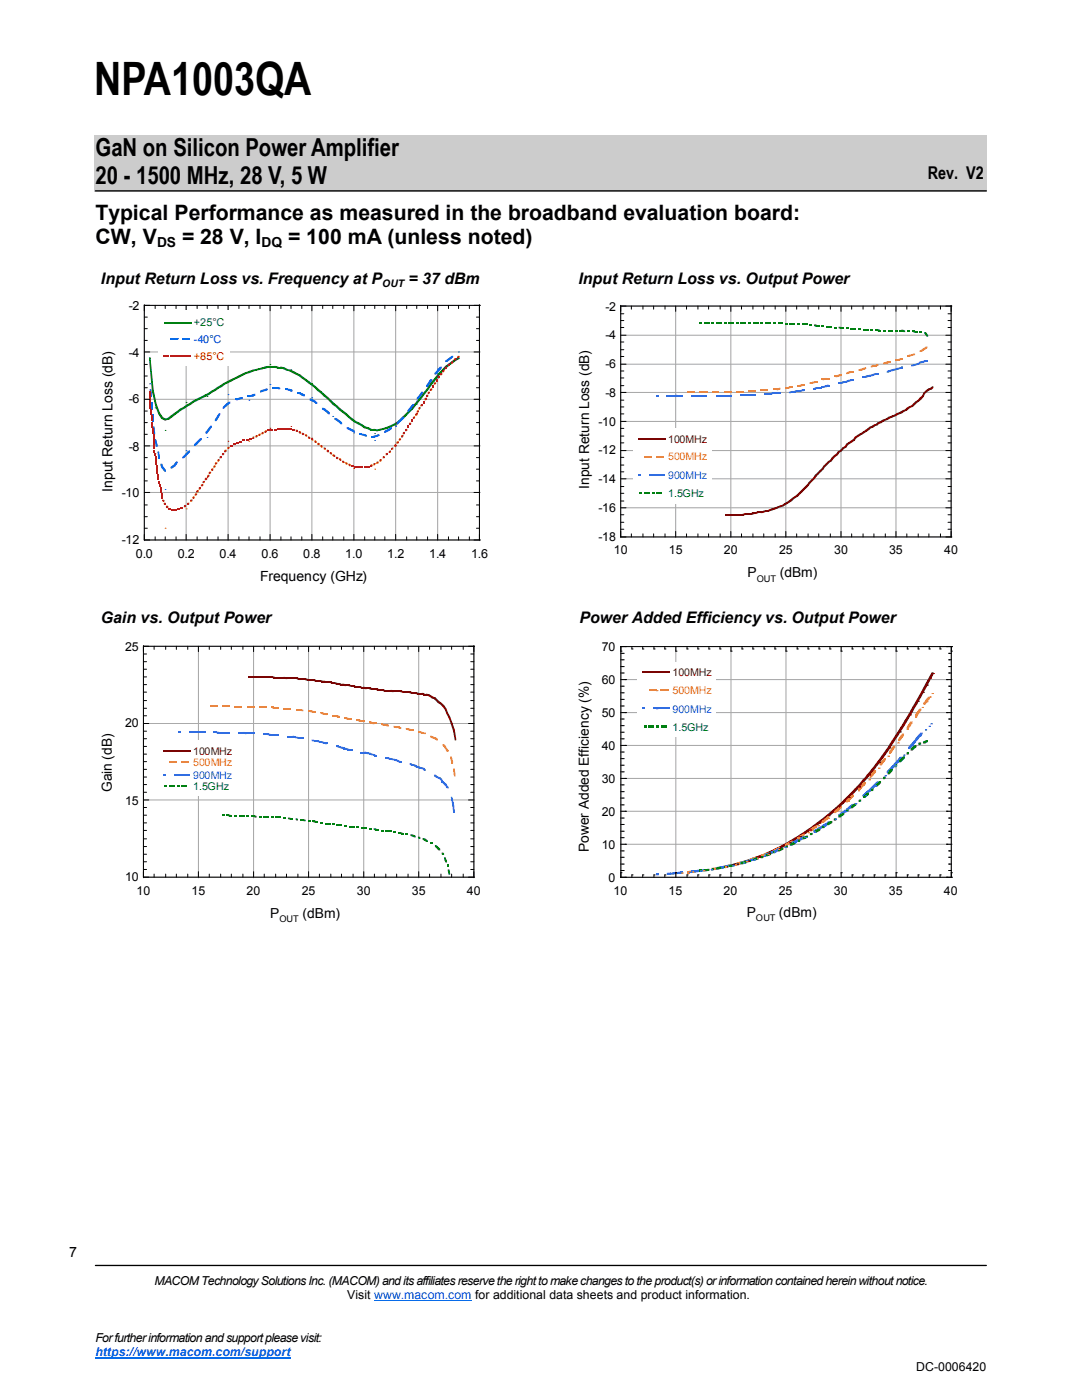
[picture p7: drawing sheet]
<svg xmlns="http://www.w3.org/2000/svg" width="216mm" height="279mm" viewBox="0 0 216 279" stroke-linecap="round" stroke-linejoin="round" font-family="sans-serif">
<defs><g id="words">
<text font-size="9.2" x="18.8" y="19">NPA1003QA</text>
<g font-size="5">
<text x="19" y="31.1">GaN on Silicon Power Amplifier</text>
<text x="19" y="36.8">20 - 1500 MHz, 28 V, 5 W</text>
</g>
<g font-size="4.2">
<text x="19" y="43.9">Typical Performance as measured in the broadband evaluation board:</text>
<text x="19" y="48.8">CW, V</text>
<text x="36.3" y="48.8">= 28 V, I</text>
<text x="57.5" y="48.8">= 100 mA (unless noted)</text>
</g>
<text font-size="3.5" x="185.2" y="35.7">Rev. V2</text>
<g font-size="3.2">
<text x="20.2" y="56.8">Input Return Loss vs. Frequency at P</text>
<text x="81.6" y="56.8">= 37 dBm</text>
<text x="115.4" y="56.7">Input Return Loss vs. Output Power</text>
<text x="20.1" y="124.4">Gain vs. Output Power</text>
<text x="115.7" y="124.4">Power Added Efficiency vs. Output Power</text>
</g>
<g font-size="2.8">
<text x="31.3" y="49.4">DS</text>
<text x="52.2" y="49.4">DQ</text>
<text x="22.4" y="98.1" transform="rotate(-90 22.4 98.1)">Input Return Loss (dB)</text>
<text x="117.6" y="97.5" transform="rotate(-90 117.6 97.5)">Input Return Loss (dB)</text>
<text x="51.9" y="116">Frequency (GHz)</text>
<text x="149.2" y="115.2">P</text>
<text x="155.6" y="115.2">(dBm)</text>
<text x="22.4" y="158.1" transform="rotate(-90 22.4 158.1)">Gain (dB)</text>
<text x="117.5" y="170.1" transform="rotate(-90 117.5 170.1)">Power Added Efficiency (%)</text>
<text x="54" y="183.1">P</text>
<text x="60.4" y="183.1">(dBm)</text>
<text x="149" y="183">P</text>
<text x="155.5" y="183">(dBm)</text>
<text x="13.8" y="250.9">7</text>
</g>
<g font-size="2.5">
<text x="25.7" y="61.9">-2</text>
<text x="120.8" y="62">-2</text>
<text x="25.7" y="71.2">-4</text>
<text x="120.8" y="67.6">-4</text>
<text x="120.8" y="73.5">-6</text>
<text x="25.7" y="80.5">-6</text>
<text x="120.8" y="79.2">-8</text>
<text x="25.7" y="89.9">-8</text>
<text x="119.4" y="85">-10</text>
<text x="119.4" y="90.7">-12</text>
<text x="24.3" y="99.2">-10</text>
<text x="119.4" y="96.5">-14</text>
<text x="119.4" y="107.9">-18</text>
<text x="119.4" y="102.3">-16</text>
<text x="24.3" y="108.5">-12</text>
<text x="27.1" y="111.3">0.0</text>
<text x="35.5" y="111.3">0.2</text>
<text x="43.8" y="111.3">0.4</text>
<text x="52.2" y="111.3">0.6</text>
<text x="60.5" y="111.3">0.8</text>
<text x="68.9" y="111.3">1.0</text>
<text x="77.3" y="111.3">1.2</text>
<text x="85.6" y="111.3">1.4</text>
<text x="94" y="111.3">1.6</text>
<text x="122.5" y="110.7">10</text>
<text x="133.5" y="110.7">15</text>
<text x="144.5" y="110.7">20</text>
<text x="155.5" y="110.7">25</text>
<text x="166.4" y="110.7">30</text>
<text x="177.5" y="110.7">35</text>
<text x="188.4" y="110.7">40</text>
<text x="25" y="129.9">25</text>
<text x="120.1" y="129.9">70</text>
<text x="120.1" y="136.5">60</text>
<text x="120.1" y="143.1">50</text>
<text x="25" y="145.2">20</text>
<text x="120.1" y="149.7">40</text>
<text x="25" y="160.6">15</text>
<text x="120.1" y="156.3">30</text>
<text x="120.1" y="162.8">20</text>
<text x="120.1" y="169.4">10</text>
<text x="25" y="175.8">10</text>
<text x="27.2" y="178.6">10</text>
<text x="38.2" y="178.6">15</text>
<text x="49.2" y="178.6">20</text>
<text x="60.2" y="178.6">25</text>
<text x="71.2" y="178.6">30</text>
<text x="82.2" y="178.6">35</text>
<text x="93.2" y="178.6">40</text>
<text x="121.4" y="176">0</text>
<text x="122.4" y="178.7">10</text>
<text x="133.4" y="178.7">15</text>
<text x="144.4" y="178.7">20</text>
<text x="155.4" y="178.7">25</text>
<text x="166.4" y="178.7">30</text>
<text x="177.4" y="178.7">35</text>
<text x="188.4" y="178.7">40</text>
<text x="30.8" y="256.5">MACOM Technology Solutions Inc. (MACOM) and its affiliates reserve the right to make changes to the product(s) or information contained herein without notice.</text>
<text x="69.3" y="259.3">Visit www.macom.com for additional data sheets and product information.</text>
<text x="19" y="267.8">For further information and support please visit:</text>
<text x="182.9" y="273.6">DC-0006420</text>
</g>
<text font-size="2.5" fill="#06f" x="19" y="270.7">https://www.macom.com/support</text>
<text font-size="2.2" fill="#008011" x="38.7" y="65.2">+25°C</text>
<text font-size="2.2" fill="#0000d4" x="38.7" y="68.4">-40°C</text>
<text font-size="2.2" fill="#dd0806" x="38.7" y="71.8">+85°C</text>
<text font-size="2.1" x="76.3" y="57.2">OUT</text>
<g font-size="2.1" fill="#7a0403">
<text x="133.3" y="88.4">100MHz</text>
<text x="134.2" y="135">100MHz</text>
<text x="38.5" y="150.7">100MHz</text>
</g>
<g font-size="2.1" fill="#ff8b1a">
<text x="133.3" y="91.9">500MHz</text>
<text x="134.2" y="138.6">500MHz</text>
<text x="38.5" y="152.9">500MHz</text>
</g>
<g font-size="2.1" fill="#206bff">
<text x="133.3" y="95.6">900MHz</text>
<text x="134.2" y="142.2">900MHz</text>
<text x="38.5" y="155.4">900MHz</text>
</g>
<g font-size="2.1" fill="#008011">
<text x="133.3" y="99.2">1.5GHz</text>
<text x="134.2" y="145.8">1.5GHz</text>
<text x="38.5" y="157.7">1.5GHz</text>
</g>
<g font-size="1.8">
<text x="151" y="116.1">OUT</text>
<text x="55.8" y="184.1">OUT</text>
<text x="150.9" y="183.9">OUT</text>
</g>
</g></defs>
<path d="M18.8 26.9h178v11.3h-178z" fill-rule="evenodd" fill="#ccc"/>
<path d="M19 38.1h177.8" fill="none" stroke="#000" stroke-width=".26"/>
<g fill="#fff">
<path d="M6.9 247.1h9.6v6.3h-9.6z" fill-rule="evenodd"/>
<path d="M6.9 247.3h9.5v6.4h-9.5z" fill-rule="evenodd"/>
</g>
<path d="M19 252.6h177.8" fill="none" stroke="#000" stroke-width=".26"/>
<path d="M74.7 259.7h19.4" fill="none" stroke="#06f" stroke-width=".2"/>
<path d="M19 271.1h39" fill="none" stroke="#06f" stroke-width=".25"/>
<path d="M6.9 247.3h9.5v6.3h-9.5z" fill-rule="evenodd" fill="#fff"/>
<g fill="none" stroke="#a4a4a4" stroke-width=".2">
<path d="M28.8 79.7h67.1M28.8 70.3h67.1M37.1 61v46.9M45.5 61v46.9M53.9 61v46.9M62.2 61v46.9M70.6 61v46.9M79 61v46.9M87.3 61v46.9M95.7 61v46.9M95.9 61h-67.1v46.9M28.8 98.3h67.1"/>
<path d="M28.8 89h67.1M28.8 107.8h67.1"/>
</g>
<g fill="#008011">
<path d="M29.7 71.3h.3l.7 6.9h-.4z"/>
<path d="M30.3 77.8h.4l.6 3.2h-.3z"/>
<path d="M31 80.6h.3l.6 2.1h-.3z"/>
<path d="M31.6 82.3h.3l.6 1v.3h-.3l-.6-.9z"/>
<path d="M32.2 83.3h.3l.6 .3v.3l-.9-.3z"/>
<path d="M32.8 83.6l1-.2v.4l-.7 .1h-.3z"/>
<path d="M33.5 83.4l.6-.4h.3v.3l-.6 .5h-.3z"/>
<path d="M34.1 83l.6-.5h.3v.3l-.6 .5h-.3z"/>
<path d="M34.7 82.5l.6-.5h.3v.3l-.6 .5h-.3z"/>
<path d="M35.3 82l.6-.4h.3v.3l-.6 .4h-.3z"/>
<path d="M35.9 81.6l.9-.3v.3l-.6 .3h-.3z"/>
<path d="M36.5 81.3l.6-.5h.4v.3l-.7 .5h-.3z"/>
<path d="M37.1 80.8l.7-.3h.3v.3l-.6 .3h-.4z"/>
<path d="M37.8 80.5l.6-.5h.3v.3l-.6 .5h-.3z"/>
<path d="M38.4 80l.6-.3h.3v.3l-.6 .3h-.3z"/>
<path d="M39 79.7l.9-.3v.3l-.6 .3h-.3z"/>
<path d="M39.6 79.4l1-.3v.3l-.7 .3h-.3z"/>
<path d="M40.3 79.1l.6-.3h.3v.3l-.6 .3h-.3z"/>
<path d="M40.9 78.8l.9-.3v.3l-.6 .3h-.3z"/>
<path d="M41.5 78.5l.6-.5h.3v.3l-.6 .5h-.3z"/>
<path d="M42.1 78l.6-.3h.3v.3l-.6 .3h-.3z"/>
<path d="M42.7 77.7l.7-.5h.3v.3l-.7 .5h-.3z"/>
<path d="M43.4 77.2l.6-.3h.3v.3l-.6 .3h-.3z"/>
<path d="M44 76.9l.6-.4h.3v.3l-.6 .4h-.3z"/>
<path d="M44.6 76.5l.9-.3v.3l-.6 .3h-.3z"/>
<path d="M45.2 76.2l.6-.4h.4v.4l-.7 .3h-.3z"/>
<path d="M45.8 75.8l1-.3v.3l-.6 .4h-.4z"/>
<path d="M46.5 75.5l.9-.3v.3l-.6 .3h-.3z"/>
<path d="M47.1 75.2l.6-.3h.3v.3l-.6 .3h-.3z"/>
<path d="M47.7 74.9l.9-.3v.3l-.6 .3h-.3z"/>
<path d="M48.3 74.6l.6-.3h.3v.3l-.6 .3h-.3z"/>
<path d="M48.9 74.3l.9-.2v.4l-.6 .1h-.3z"/>
<path d="M49.5 74.1l1.1-.3v.3l-.8 .4h-.3z"/>
<path d="M50.3 73.8l1-.1v.3l-1 .1z"/>
<path d="M51 73.7l.9-.2v.3l-.6 .2h-.3z"/>
<path d="M51.6 73.5l.9-.1v.3l-.6 .1h-.3z"/>
<path d="M52.2 73.4l.9-.2v.3l-.6 .2h-.3z"/>
<path d="M52.8 73.2l.9-.2v.4l-.9 .1z"/>
<path d="M53.4 73h.9v.4h-.9z"/>
<path d="M54.1 73h.9v.4h-.9z"/>
<path d="M54.6 73l1 .2v.3l-1-.1z"/>
<path d="M55.3 73.2h.9v.3h-.9z"/>
<path d="M55.9 73.2l.9 .2v.3l-.9-.2z"/>
<path d="M56.5 73.4h.3l.6 .3v.3l-.9-.3z"/>
<path d="M57.1 73.7l1 .1v.3l-1-.1z"/>
<path d="M57.8 73.8l.9 .3v.4h-.3l-.6-.4z"/>
<path d="M58.4 74.1h.3l.6 .4v.3l-.9-.3z"/>
<path d="M59 74.5l.9 .3v.3h-.3l-.6-.3z"/>
<path d="M59.6 74.8h.3l.6 .4v.3h-.3l-.6-.4z"/>
<path d="M60.2 75.2h.3l.7 .5v.3h-.3l-.7-.5z"/>
<path d="M60.9 75.7h.3l.6 .5v.3h-.3l-.6-.5z"/>
<path d="M61.5 76.2h.3l.6 .4v.3h-.3l-.6-.4z"/>
<path d="M62.1 76.6h.3l.6 .5v.3h-.3l-.6-.5z"/>
<path d="M62.7 77.1h.3l.7 .6v.3h-.4l-.6-.6z"/>
<path d="M63.3 77.7h.4l.6 .5v.3h-.3l-.7-.5z"/>
<path d="M64 78.2h.3l.6 .6v.3h-.3l-.6-.6z"/>
<path d="M64.6 78.8h.3l.6 .5v.3h-.3l-.6-.5z"/>
<path d="M65.2 79.3h.3l.6 .6v.3h-.3l-.6-.6z"/>
<path d="M65.8 79.9h.3l.7 .6v.3h-.4l-.6-.6z"/>
<path d="M66.4 80.5h.4l.5 .5v.3h-.2l-.7-.5z"/>
<path d="M67.1 81h.2l.7 .6v.3h-.3l-.6-.6z"/>
<path d="M67.7 81.6h.3l.6 .4v.3h-.3l-.6-.4z"/>
<path d="M68.3 82h.3l.6 .5v.3h-.3l-.6-.5z"/>
<path d="M68.9 82.5h.3l.6 .6v.3h-.3l-.6-.6z"/>
<path d="M69.5 83.1h.3l.7 .5v.3h-.4l-.6-.5z"/>
<path d="M70.1 83.6h.4l.6 .5v.3h-.3l-.7-.5z"/>
<path d="M70.8 84.1l.9 .3v.3l-.9-.3z"/>
<path d="M71.4 84.4h.3l.6 .3v.3l-.9-.3z"/>
<path d="M72 84.7h.3l.6 .4v.4h-.3l-.6-.5z"/>
<path d="M72.6 85.1l1 .2v.3l-1-.1z"/>
<path d="M73.2 85.3h.4l.6 .3v.3l-1-.3z"/>
<path d="M73.9 85.6h.9v.3h-.9z"/>
<path d="M74.5 85.6l.9 .2v.3l-.9-.2z"/>
<path d="M75.1 85.8l.9-.2v.3l-.6 .2h-.3z"/>
<path d="M75.7 85.6l1-.1v.3l-1 .1z"/>
<path d="M76.4 85.5l.9-.2v.3l-.6 .2h-.3z"/>
<path d="M77 85.3l1-.3v.3l-.7 .3h-.3z"/>
<path d="M77.7 85l1-.3v.3l-.7 .3h-.3z"/>
<path d="M78.4 84.7l.6-.3h.3v.3l-.6 .3h-.3z"/>
<path d="M79 84.4l.6-.5h.3v.3l-.6 .5h-.3z"/>
<path d="M79.6 83.9l.6-.6h.3v.3l-.6 .6h-.3z"/>
<path d="M80.2 83.3l.6-.6h.4v.3l-.7 .6h-.3z"/>
<path d="M80.8 82.7l.7-.7h.3v.3l-.6 .7h-.4z"/>
<path d="M82.1 81.4h.3v.3l-.6 .6h-.3v-.3z"/>
<path d="M82.7 80.6h.3v.4l-.6 .7h-.3v-.3z"/>
<path d="M83.3 79.9h.3v.3l-.6 .8h-.3v-.4z"/>
<path d="M83.9 79.1h.4v.3l-.7 .8h-.3v-.3z"/>
<path d="M84.6 78.3h.3v.3l-.6 .8h-.4v-.3z"/>
<path d="M85.2 77.5h.3v.3l-.6 .8h-.3v-.3z"/>
<path d="M85.8 76.6h.3v.3l-.6 .9h-.3v-.3z"/>
<path d="M86.4 75.8h.3v.4l-.6 .7h-.3v-.3z"/>
<path d="M87 75.1h.3v.3l-.6 .8h-.3v-.4z"/>
<path d="M87.6 74.3h.4v.3l-.7 .8h-.3v-.3z"/>
<path d="M87.6 74.3l.7-.6h.3v.3l-.6 .6h-.4z"/>
<path d="M88.9 73h.3v.4l-.6 .6h-.3v-.3z"/>
<path d="M88.9 73l.6-.4h.3v.3l-.6 .5h-.3z"/>
<path d="M89.5 72.6l.6-.5h.3v.3l-.6 .5h-.3z"/>
<path d="M90.1 72.1l.6-.4h.4v.3l-.7 .4h-.3z"/>
<path d="M90.7 71.7l.7-.4h.3v.4l-.6 .3h-.4z"/>
</g>
<g fill="#0000d4">
<path d="M29.9 77.7h.3l.1 1.6h-.3z"/>
<path d="M30.2 80.2h.3v1.5h-.3z"/>
<path d="M30.3 82.7h.4v1.2h-.4z"/>
<path d="M30.3 83.6h.4v.6h-.4z"/>
<path d="M30.5 85.1h.3l.2 1.6h-.3z"/>
<path d="M30.8 87.6h.3l.2 .8h-.3z"/>
<path d="M31 88.1h.3l.1 1.1h-.3z"/>
<path d="M31.4 90.1h.3l.2 1.4h-.3z"/>
<path d="M31.6 91.2h.3v.4h-.3z"/>
<path d="M32 92.6h.4l.1 .8h-.3z"/>
<path d="M32.2 93.1h.3l.6 .7v.3h-.3l-.6-.7z"/>
<path d="M34.1 93.2l.6-.5h.3v.4l-.6 .4h-.3z"/>
<path d="M35.1 92.1h.4v.3l-.5 .7h-.3v-.4z"/>
<path d="M36.4 91.2l.4-.2v.3l-.4 .2z"/>
<path d="M37.1 90.4h.4v.3l-.7 .6h-.3v-.3z"/>
<path d="M37.6 89.9h.3v.4l-.4 .4h-.4v-.3z"/>
<path d="M39 88.4h.3v.3l-.3 .3h-.3v-.3z"/>
<path d="M39 88.4l.6-.6h.3v.3l-.6 .6h-.3z"/>
<path d="M39.9 87.5h.4v.3l-.4 .3h-.3v-.3z"/>
<path d="M41.5 85.6h.3v.3l-.4 .6h-.4v-.3z"/>
<path d="M42 85h.3v.3l-.5 .6h-.3v-.3z"/>
<path d="M43.4 83h.3v.3l-.5 .8h-.3v-.3z"/>
<path d="M43.7 82.5h.3v.3l-.3 .5h-.3v-.3z"/>
<path d="M44.4 81.3l.5-.2-.2 .5h-.3z"/>
<path d="M45.2 80.5h.3v.3l-.6 .6h-.3v-.3z"/>
<path d="M45.2 80.5l.5-.3h.3v.3l-.5 .3h-.3z"/>
<path d="M46.9 79.6h.5v.3h-.5z"/>
<path d="M47.1 79.6l.9-.2v.3l-.6 .2h-.3z"/>
<path d="M47.7 79.4l.8-.1v.3l-.8 .1z"/>
<path d="M49.4 79h.4v.3h-.4z"/>
<path d="M49.5 79l1.1-.2v.3l-.8 .2h-.3z"/>
<path d="M50.3 78.8l.7-.2v.4l-.7 .1z"/>
<path d="M51.9 78l.6-.2v.4l-.3 .1h-.3z"/>
<path d="M52.2 77.8l.9-.1v.3l-.9 .2z"/>
<path d="M52.8 77.7l.6-.2v.3l-.6 .2z"/>
<path d="M54.4 77.2h.6v.3h-.6z"/>
<path d="M54.6 77.2h1v.3h-1z"/>
<path d="M55.3 77.2l.6 .2v.3l-.6-.2z"/>
<path d="M56.8 77.5h.6v.3h-.6z"/>
<path d="M57.1 77.5l1 .2v.3l-1-.2z"/>
<path d="M57.8 77.7l.6 .1v.4l-.6-.2z"/>
<path d="M59.3 78.3h.6v.3h-.6z"/>
<path d="M59.6 78.3h.3l.6 .3v.4h-.3l-.6-.4z"/>
<path d="M60.2 78.6l.7 .2v.3l-.7-.1z"/>
<path d="M61.8 79.6l.6 .1v.3l-.6-.1z"/>
<path d="M62.1 79.7h.3l.6 .3v.3l-.9-.3z"/>
<path d="M62.7 80h.3l.3 .3v.3h-.3l-.3-.3z"/>
<path d="M64.3 81.4l.6 .2v.3l-.6-.2z"/>
<path d="M64.6 81.6h.3l.6 .4v.3h-.3l-.6-.4z"/>
<path d="M65.2 82h.3l.3 .3v.4h-.3l-.3-.4z"/>
<path d="M66.8 83.4l.5 .2v.3l-.5-.1z"/>
<path d="M67.1 83.6h.2l.7 .5v.3h-.3l-.6-.5z"/>
<path d="M67.7 84.1h.3l.3 .3v.3h-.3l-.3-.3z"/>
<path d="M69.2 85.3l.6 .2v.3l-.6-.2z"/>
<path d="M69.5 85.5l1 .3v.3h-.4l-.6-.3z"/>
<path d="M70.1 85.8l.7 .1v.3l-.7-.1z"/>
<path d="M71.7 86.5h.6v.3h-.6z"/>
<path d="M72 86.5l.9 .2v.3l-.9-.2z"/>
<path d="M72.6 86.7l.6 .1v.3l-.6-.1z"/>
<path d="M74.2 87h.6v.3h-.6z"/>
<path d="M74.5 87l.9-.2v.3l-.9 .2z"/>
<path d="M75.1 86.8l.6-.1v.3l-.3 .1h-.3z"/>
<path d="M76.7 86.1l.6-.2v.3l-.6 .2z"/>
<path d="M77 85.9l.7-.4h.3v.3l-.7 .4h-.3z"/>
<path d="M77.9 85.3h.3v.3l-.2 .2h-.3z"/>
<path d="M79.1 84.4l.5-.5h.3v.3l-.4 .5h-.4z"/>
<path d="M79.6 83.9l.6-.6h.3v.3l-.6 .6h-.3z"/>
<path d="M80.4 83.1h.3l-.2 .5h-.3z"/>
<path d="M81.5 81.7h.3l-.2 .5h-.3z"/>
<path d="M82.1 81h.3v.3l-.6 .7h-.3v-.3z"/>
<path d="M82.1 81l.3-.4h.3v.4l-.3 .3h-.3z"/>
<path d="M83.2 79.4l.4-.1v.3l-.4 .1z"/>
<path d="M83.9 78.5h.4v.3l-.7 .8h-.3v-.3z"/>
<path d="M84.1 78.2h.3v.3l-.1 .3h-.4z"/>
<path d="M85 76.9l.5-.1v.3l-.5 .1z"/>
<path d="M85.8 75.8h.3v.4l-.6 .9h-.3v-.3z"/>
<path d="M85.8 75.8l.5-.1v.3l-.2 .2h-.3z"/>
<path d="M87 74.1h.3v.4l-.3 .3h-.3v-.3z"/>
<path d="M87.6 73.4h.4v.3l-.7 .8h-.3v-.4z"/>
<path d="M87.8 73.2h.3l-.1 .5h-.4z"/>
<path d="M88.9 72l.6-.5h.3v.3l-.6 .5h-.3z"/>
<path d="M89.5 71.5l.6-.5h.3v.3l-.6 .5h-.3z"/>
</g>
<g fill="#dd0806">
<path d="M29.7 78h.3v.5h-.3z"/>
<path d="M29.7 78.6h.3v.5h-.3z"/>
<path d="M29.7 79.3h.3v.4h-.3z"/>
<path d="M29.7 79.9h.3v.4h-.3z"/>
<path d="M29.7 80.5h.3v.5h-.3z"/>
<path d="M29.9 81.1h.3v.5h-.3z"/>
<path d="M30 81.7h.3v.5h-.3z"/>
<path d="M30 82.3h.3v.5h-.3z"/>
<path d="M30.2 83h.3v.4h-.3z"/>
<path d="M30.2 83.6h.3v.5h-.3z"/>
<path d="M30.2 84.2h.3v.5h-.3z"/>
<path d="M30.2 84.8h.3v.5h-.3z"/>
<path d="M30.3 85.5h.4v.4h-.4z"/>
<path d="M30.3 86.1h.4v.4h-.4z"/>
<path d="M30.5 86.7h.3v.4h-.3z"/>
<path d="M30.5 87.3h.3v.5h-.3z"/>
<path d="M30.7 87.9h.3v.5h-.3z"/>
<path d="M30.7 88.6h.3v.4h-.3z"/>
<path d="M30.7 89.2h.3v.4h-.3z"/>
<path d="M30.7 89.8h.3v.5h-.3z"/>
<path d="M30.8 90.4h.3v.5h-.3z"/>
<path d="M31 91h.3v.5h-.3z"/>
<path d="M31 91.6h.3v.5h-.3z"/>
<path d="M31 92.3h.3v.4h-.3z"/>
<path d="M31.1 92.9h.3v.5h-.3z"/>
<path d="M31.1 93.5h.3v.5h-.3z"/>
<path d="M31.3 94.1h.3v.5h-.3z"/>
<path d="M31.4 94.8h.3v.4h-.3z"/>
<path d="M31.4 95.4h.3v.4h-.3z"/>
<path d="M31.6 96h.3v.4h-.3z"/>
<path d="M31.7 96.6h.3v.5h-.3z"/>
<path d="M31.9 97.2h.3v.5h-.3z"/>
<path d="M32 97.9h.4v.4h-.4z"/>
<path d="M32.2 98.5h.3v.4h-.3z"/>
<path d="M32.2 99.1h.3v.5h-.3z"/>
<path d="M32.4 99.7l.4 .2v.3l-.4-.2z"/>
<path d="M32.7 100.3h.3l.1 .5-.4-.2z"/>
<path d="M33.1 100.9h.4l.1 .5h-.3z"/>
<path d="M33.6 101.4h.5v.3h-.5z"/>
<path d="M34.2 101.6h.5v.3h-.5z"/>
<path d="M34.8 101.6h.5v.3h-.5z"/>
<path d="M35.5 101.4h.4v.3h-.4z"/>
<path d="M36.1 101.3h.5v.3h-.5z"/>
<path d="M36.7 100.9l.4-.1v.3l-.1 .2h-.3z"/>
<path d="M37.5 100.3h.3l-.2 .5h-.3z"/>
<path d="M37.9 99.9l.5-.2v.3l-.5 .2z"/>
<path d="M38.4 99.2l.5-.1v.3l-.5 .2z"/>
<path d="M39 98.5h.3v.3l-.1 .1h-.3z"/>
<path d="M39.2 98l.4-.2-.1 .5h-.3z"/>
<path d="M39.8 97.2h.3l-.2 .5h-.3z"/>
<path d="M40.1 96.8l.5-.2v.3l-.5 .2z"/>
<path d="M40.6 96h.3l-.2 .4h-.3z"/>
<path d="M40.9 95.5l.5-.1v.3l-.5 .1z"/>
<path d="M41.4 94.9l.4-.1-.1 .4h-.3z"/>
<path d="M41.7 94.3l.4-.2v.3l-.4 .2z"/>
<path d="M42.1 93.6l.5-.1v.3l-.5 .2z"/>
<path d="M42.6 93.1l.4-.2-.1 .5h-.3z"/>
<path d="M42.9 92.4l.5-.1-.2 .4h-.3z"/>
<path d="M43.4 91.8l.4-.2v.4l-.4 .1z"/>
<path d="M43.8 91.2l.5-.2v.3l-.5 .2z"/>
<path d="M44.3 90.6l.4-.2v.3l-.4 .2z"/>
<path d="M44.9 89.8h.3l-.1 .5h-.4z"/>
<path d="M45.4 89.3l.4-.1-.1 .4h-.3z"/>
<path d="M46 88.9h.5v.3h-.5z"/>
<path d="M46.6 88.6h.5v.3h-.5z"/>
<path d="M47.2 88.3h.5v.3h-.5z"/>
<path d="M47.8 88.1h.5v.3h-.5z"/>
<path d="M48.5 87.8h.4v.3h-.4z"/>
<path d="M49.1 87.6h.4v.3h-.4z"/>
<path d="M49.7 87.5h.5v.3h-.5z"/>
<path d="M50.5 87.1h.3v.4l-.5 .1z"/>
<path d="M51 87l.4-.2v.3l-.1 .2h-.3z"/>
<path d="M51.6 86.7l.4-.2v.3l-.4 .2z"/>
<path d="M52.3 86.2h.3l-.1 .5h-.3z"/>
<path d="M52.8 86.1l.5-.2v.3l-.2 .2h-.3z"/>
<path d="M53.4 85.8h.5v.3h-.5z"/>
<path d="M54.1 85.6h.4v.3h-.4z"/>
<path d="M54.6 85.6h.5v.3h-.5z"/>
<path d="M55.3 85.5h.4v.3h-.4z"/>
<path d="M55.9 85.5h.5v.3h-.5z"/>
<path d="M56.5 85.5h.5v.3h-.5z"/>
<path d="M57.1 85.5h.5v.3h-.5z"/>
<path d="M57.8 85.5h.4v.3h-.4z"/>
<path d="M58.4 85.6h.5v.3h-.5z"/>
<path d="M59 85.8l.5 .1v.3l-.5-.1z"/>
<path d="M59.6 86.1l.5 .1v.3l-.5-.1z"/>
<path d="M60.2 86.4l.5 .1v.3h-.3z"/>
<path d="M60.9 86.7h.3l.1 .4h-.3z"/>
<path d="M61.5 87.1h.3l.1 .5-.4-.1z"/>
<path d="M62.1 87.5h.3l.1 .4h-.3z"/>
<path d="M62.7 87.9l.5 .2v.3l-.5-.1z"/>
<path d="M63.3 88.4h.4l.1 .5h-.3z"/>
<path d="M64 88.9l.4 .1v.3l-.4-.1z"/>
<path d="M64.6 89.3h.3l.1 .5-.4-.2z"/>
<path d="M65.2 89.8l.5 .1v.4h-.4z"/>
<path d="M65.8 90.3l.5 .1v.3h-.3z"/>
<path d="M66.4 90.7h.4l.1 .5-.5-.2z"/>
<path d="M67.1 91.2l.4 .1v.3h-.3z"/>
<path d="M67.7 91.5l.4 .1v.4h-.3z"/>
<path d="M68.3 92h.3l.2 .4-.5-.1z"/>
<path d="M68.9 92.3l.5 .1v.3h-.3z"/>
<path d="M69.5 92.6l.5 .1v.4l-.5-.2z"/>
<path d="M70.1 92.9h.5v.3h-.5z"/>
<path d="M70.8 93.1h.4v.3h-.4z"/>
<path d="M71.4 93.1h.5v.3h-.5z"/>
<path d="M72 93.1h.5v.3h-.5z"/>
<path d="M72.6 93.1h.5v.3h-.5z"/>
<path d="M73.2 93.1h.5v.3h-.5z"/>
<path d="M74 92.7h.3v.4l-.1 .1h-.3z"/>
<path d="M74.5 92.6l.4-.2v.3l-.1 .2h-.3z"/>
<path d="M75.1 92.3l.5-.2v.3l-.5 .2z"/>
<path d="M75.9 91.6h.3v.4l-.5 .1z"/>
<path d="M76.4 91.2l.4-.2v.3l-.4 .2z"/>
<path d="M77 90.6l.4-.2v.3l-.4 .2z"/>
<path d="M77.7 89.9h.3v.4l-.4 .1z"/>
<path d="M78 89.5l.5-.2v.3l-.5 .2z"/>
<path d="M78.8 88.7h.3v.3l-.1 .2h-.3z"/>
<path d="M79.1 88.3l.2-.2h.3l-.1 .5h-.4z"/>
<path d="M79.7 87.5h.3v.3l-.4 .1z"/>
<path d="M80 87l.5-.2v.3l-.1 .2h-.4z"/>
<path d="M80.5 86.2h.3v.3l-.4 .2z"/>
<path d="M81 85.6h.3l-.1 .5h-.4z"/>
<path d="M81.3 85h.3v.5h-.3z"/>
<path d="M81.8 84.4h.3v.3l-.5 .1z"/>
<path d="M82.1 83.8h.3v.4h-.3z"/>
<path d="M82.5 83.1h.3l-.1 .5h-.3z"/>
<path d="M83 82.5h.3l-.1 .5h-.4z"/>
<path d="M83.2 82l.4-.1-.1 .4h-.3z"/>
<path d="M83.5 81.4l.4-.1v.3l-.1 .1h-.3z"/>
<path d="M83.9 80.8l.2-.2h.3v.4l-.1 .1h-.4z"/>
<path d="M84.4 80h.3v.5h-.3z"/>
<path d="M84.9 79.4h.3l-.2 .5h-.3z"/>
<path d="M85.2 78.8h.3v.3l-.5 .2z"/>
<path d="M85.3 78.3l.5-.1v.3l-.5 .1z"/>
<path d="M85.8 77.7l.5-.2v.3l-.2 .2h-.3z"/>
<path d="M86.3 76.9h.3v.5h-.3z"/>
<path d="M86.7 76.3h.3v.3l-.4 .2z"/>
<path d="M87 75.7h.3v.5h-.3z"/>
<path d="M87.5 75.1h.3v.3l-.5 .1z"/>
<path d="M87.8 74.6l.5-.1-.2 .4h-.3z"/>
<path d="M88.4 73.8h.3v.3l-.1 .2h-.3z"/>
<path d="M88.9 73.2h.3v.3l-.1 .2h-.4z"/>
<path d="M89.4 72.7l.4-.1v.3l-.4 .1z"/>
<path d="M90.1 72.1h.3l-.1 .5h-.3z"/>
<path d="M90.6 71.7l.5-.2v.3l-.5 .2z"/>
<path d="M91.4 71h.3l-.2 .5h-.3z"/>
</g>
<g fill="none" stroke="#000" stroke-width=".2">
<path d="M28.8 79.7h1.1M28.8 70.3h1.1M28.8 61h1.1M28.8 77.4h.6M28.8 75.1h.6M28.8 72.7h.6M28.8 67.9h.6M28.8 65.6h.6M28.8 63.3h.6M28.8 61v1M28.8 60.8v47M28.8 61h67.1"/>
<path d="M31 61v.6M33 61v.6M35.1 61v.6M37.1 61v1M39.3 61v.6M41.4 61v.6M43.5 61v.6M45.5 61v1M47.7 61v.6M49.7 61v.6M51.9 61v.6M53.9 61v1"/>
<path d="M56.1 61v.6M58.1 61v.6M60.2 61v.6M62.2 61v1M64.4 61v.6M66.4 61v.6M68.6 61v.6M70.6 61v1M72.8 61v.6M74.8 61v.6M76.8 61v.6M79 61v1"/>
<path d="M81.2 61v.6M83.2 61v.6M85.3 61v.6M87.3 61v1M89.5 61v.6M91.5 61v.6M93.7 61v.6M94.6 79.7h1.1M94.6 70.3h1.1M94.6 61h1.1v1M95.1 77.4h.6M95.1 75.1h.6"/>
<path d="M95.1 72.7h.6M95.1 67.9h.6M95.1 65.6h.6M95.1 63.3h.6M95.7 60.8v47M28.8 98.3h1.1M28.8 89h1.1M28.8 96h.6M28.8 93.6h.6M28.8 91.3h.6M28.8 86.7h.6M28.8 84.4h.6"/>
<path d="M28.8 82h.6M94.6 98.3h1.1M94.6 89h1.1M95.1 96h.6M95.1 93.6h.6M95.1 91.3h.6M95.1 86.7h.6M95.1 84.4h.6M95.1 82h.6M28.8 107.8h1.1M28.8 105.4h.6M28.8 103.1h.6"/>
<path d="M28.8 100.8h.6M28.8 106.7v1.1M28.8 107.8h67.1M31 107.1v.7M33 107.1v.7M35.1 107.1v.7M37.1 106.7v1.1M39.3 107.1v.7M41.4 107.1v.7M43.5 107.1v.7M45.5 106.7v1.1M47.7 107.1v.7"/>
<path d="M49.7 107.1v.7M51.9 107.1v.7M53.9 106.7v1.1M56.1 107.1v.7M58.1 107.1v.7M60.2 107.1v.7M62.2 106.7v1.1M64.4 107.1v.7M66.4 107.1v.7M68.6 107.1v.7M70.6 106.7v1.1M72.8 107.1v.7"/>
<path d="M74.8 107.1v.7M76.8 107.1v.7M79 106.7v1.1M81.2 107.1v.7M83.2 107.1v.7M85.3 107.1v.7M87.3 106.7v1.1M89.5 107.1v.7M91.5 107.1v.7M93.7 107.1v.7M94.6 107.8h1.1M95.1 105.4h.6"/>
<path d="M95.1 103.1h.6M95.1 100.8h.6M95.7 106.7v1.1"/>
</g>
<g fill="none" stroke="#008011" stroke-width=".2">
<path d="M29.9 71.5h.1M41.4 79.1h.1M45.5 76.2h.2M49.7 74.1h.1M53.9 72.7h.2M58.1 73.8h.1M62.2 76.6h.2M87.3 74.6h.2M91.5 71.5h.2M31 81.4h.1M33 85.9h.1M37.1 80.3h.2"/>
<path d="M66.4 80.5h.2M70.6 84.1h.2M74.8 86.5h.1M79 85h.1M83.2 80.6h.1"/>
</g>
<g fill="none" stroke="#0000d4" stroke-width=".2">
<path d="M29.9 76.6h.1M45.5 78.8h.2M49.7 79.9h.1M53.9 76.8h.2M58.1 77.8h.1M62.2 79.4h.2M87.3 73.7h.2M91.5 70.3h.2M31 87.9h.1M33 97.7h.1M37.1 89.9h.2M41.4 87.3h.1"/>
<path d="M66.4 83.1h.2M70.6 86.4h.2M74.8 87.9h.1M79 85.1h.1M83.2 80h.1"/>
</g>
<g fill="none" stroke="#dd0806" stroke-width=".2">
<path d="M29.9 78.2h.1M87.3 75.1h.2M91.5 71.2h.2M31 90.6h.1M41.4 95.4h.1M45.5 88.1h.2M49.7 88.1h.1M53.9 85.5h.2M58.1 85.1h.1M62.2 87.5h.2M66.4 90.9h.2M70.6 93.5h.2"/>
<path d="M74.8 93.6h.1M79 89h.1M83.2 82.5h.1M33 105.4h.1M37.1 101.6h.2"/>
</g>
<g fill="#fff">
<path d="M31.6 62h14.3v11.1h-14.3z" fill-rule="evenodd"/>
<path d="M32.8 63h12.3v3h-12.3z" fill-rule="evenodd"/>
</g>
<path d="M32.7 64.4h5.6" fill="none" stroke="#008011" stroke-width=".3"/>
<path d="M35.5 64.4h.1" fill="none" stroke="#008011" stroke-width=".2"/>
<path d="M32.8 66.2h11.8v3h-11.8z" fill-rule="evenodd" fill="#fff"/>
<g fill="#0000d4">
<path d="M33.9 67.5h1.6v.3h-1.6z"/>
<path d="M36.4 67.5h1.5v.3h-1.5z"/>
</g>
<path d="M35.5 67.6h.1" fill="none" stroke="#0000d4" stroke-width=".2"/>
<path d="M32.8 69.7h12.3v2.9h-12.3z" fill-rule="evenodd" fill="#fff"/>
<g fill="#dd0806">
<path d="M32.7 70.9h.4v.3h-.4z"/>
<path d="M33.3 70.9h.5v.3h-.5z"/>
<path d="M33.9 70.9h.5v.3h-.5z"/>
<path d="M34.5 70.9h.5v.3h-.5z"/>
<path d="M35.1 70.9h.5v.3h-.5z"/>
<path d="M35.8 70.9h.4v.3h-.4z"/>
<path d="M36.4 70.9h.4v.3h-.4z"/>
<path d="M37 70.9h.5v.3h-.5z"/>
<path d="M37.6 70.9h.5v.3h-.5z"/>
</g>
<path d="M35.5 71h.1" fill="none" stroke="#dd0806" stroke-width=".2"/>
<g fill="#fff">
<path d="M19.8 70h3.5v28.4h-3.5z" fill-rule="evenodd"/>
<path d="M51.7 113.4h21.6v3.4h-21.6z" fill-rule="evenodd"/>
</g>
<path d="M39.6 129v46.2M50.6 129v46.2M61.6 129v46.2M72.6 129v46.2M83.6 129v46.2M94.6 129v46.2M94.7 129h-66.1v46.2M28.6 159.7h66.1M28.6 144.4h66.1M28.6 175.1h66.1" fill="none" stroke="#a4a4a4" stroke-width=".2"/>
<g fill="#7a0403">
<path d="M49.5 135h.8v.3h-.8z"/>
<path d="M50 135h.8v.3h-.8z"/>
<path d="M50.5 135h.6v.3h-.6z"/>
<path d="M50.8 135h.7v.3h-.7z"/>
<path d="M51.2 135h.8v.3h-.8z"/>
<path d="M51.7 135h.6v.3h-.6z"/>
<path d="M52 135h.7v.3h-.7z"/>
<path d="M52.4 135h.8v.3h-.8z"/>
<path d="M52.9 135h.8v.3h-.8z"/>
<path d="M53.4 135h.6v.3h-.6z"/>
<path d="M53.7 135h.7v.3h-.7z"/>
<path d="M54.1 135l.8 .1v.3l-.8-.1z"/>
<path d="M54.6 135.1h.7v.3h-.7z"/>
<path d="M55 135.1h.6v.3h-.6z"/>
<path d="M55.3 135.1h.8v.3h-.8z"/>
<path d="M55.8 135.1h.8v.3h-.8z"/>
<path d="M56.3 135.1h.5v.3h-.5z"/>
<path d="M56.6 135.1l.7 .2v.3l-.7-.2z"/>
<path d="M57 135.3h.8v.3h-.8z"/>
<path d="M57.5 135.3h.7v.3h-.7z"/>
<path d="M57.9 135.3h.6v.3h-.6z"/>
<path d="M58.2 135.3h.8v.3h-.8z"/>
<path d="M58.7 135.3h.8v.3h-.8z"/>
<path d="M59.2 135.3l.7 .1v.3l-.7-.1z"/>
<path d="M59.6 135.4h.6v.3h-.6z"/>
<path d="M59.9 135.4h.8v.3h-.8z"/>
<path d="M60.4 135.4h.7v.3h-.7z"/>
<path d="M60.8 135.4l.8 .2v.3l-.8-.2z"/>
<path d="M61.3 135.6h.6v.3h-.6z"/>
<path d="M61.6 135.6h.8v.3h-.8z"/>
<path d="M62.1 135.6h.7v.3h-.7z"/>
<path d="M62.5 135.6l.6 .1v.3l-.6-.1z"/>
<path d="M62.8 135.7h.8v.3h-.8z"/>
<path d="M63.3 135.7h.7v.3h-.7z"/>
<path d="M63.7 135.7l.8 .2v.3l-.8-.2z"/>
<path d="M64.2 135.9h.6v.3h-.6z"/>
<path d="M64.5 135.9l.8 .1v.3l-.8-.1z"/>
<path d="M65 136h.7v.3h-.7z"/>
<path d="M65.4 136h.8v.3h-.8z"/>
<path d="M65.9 136l.6 .2v.3l-.6-.2z"/>
<path d="M66.2 136.2h.7v.3h-.7z"/>
<path d="M66.6 136.2l.8 .1v.4l-.8-.2z"/>
<path d="M67.1 136.3h.6v.4h-.6z"/>
<path d="M67.4 136.3l.8 .2v.3l-.8-.1z"/>
<path d="M67.9 136.5h.7v.3h-.7z"/>
<path d="M68.3 136.5l.8 .2v.2l-.8-.1z"/>
<path d="M68.8 136.7h.6v.2h-.6z"/>
<path d="M69.1 136.7h.7v.2h-.7z"/>
<path d="M69.5 136.7l.8 .1v.3l-.8-.2z"/>
<path d="M70 136.8h.8v.3h-.8z"/>
<path d="M70.5 136.8l.5 .1v.3l-.5-.1z"/>
<path d="M70.8 136.9h.7v.3h-.7z"/>
<path d="M71.2 136.9h.8v.3h-.8z"/>
<path d="M71.7 136.9l.6 .2v.3l-.6-.2z"/>
<path d="M72 137.1h.7v.3h-.7z"/>
<path d="M72.4 137.1l.8 .1v.4l-.8-.2z"/>
<path d="M72.9 137.2h.8v.4h-.8z"/>
<path d="M73.4 137.2h.5v.4h-.5z"/>
<path d="M73.7 137.2l.7 .2v.3l-.7-.1z"/>
<path d="M74.1 137.4h.8v.3h-.8z"/>
<path d="M74.6 137.4h.7v.3h-.7z"/>
<path d="M75 137.4l.6 .2v.3l-.6-.2z"/>
<path d="M75.3 137.6h.8v.3h-.8z"/>
<path d="M75.8 137.6h.8v.3h-.8z"/>
<path d="M76.3 137.6l.5 .1v.3l-.5-.1z"/>
<path d="M76.6 137.7h.7v.3h-.7z"/>
<path d="M77 137.7h.8v.3h-.8z"/>
<path d="M77.5 137.7h.7v.3h-.7z"/>
<path d="M77.9 137.7l.6 .2v.3l-.6-.2z"/>
<path d="M78.2 137.9h.8v.3h-.8z"/>
<path d="M78.7 137.9h.8v.3h-.8z"/>
<path d="M79.2 137.9h.7v.3h-.7z"/>
<path d="M79.6 137.9h.6v.3h-.6z"/>
<path d="M79.9 137.9l.8 .1v.3l-.8-.1z"/>
<path d="M80.4 138h.7v.3h-.7z"/>
<path d="M80.8 138h.6v.3h-.6z"/>
<path d="M81.1 138h.8v.3h-.8z"/>
<path d="M81.6 138l.8 .2v.3l-.8-.2z"/>
<path d="M82.1 138.2h.7v.3h-.7z"/>
<path d="M82.5 138.2h.6v.3h-.6z"/>
<path d="M82.8 138.2l.8 .1v.3l-.8-.1z"/>
<path d="M83.3 138.3h.7v.3h-.7z"/>
<path d="M83.7 138.3h.8v.3h-.8z"/>
<path d="M84.2 138.3l.6 .2v.3l-.6-.2z"/>
<path d="M84.5 138.5h.8v.3h-.8z"/>
<path d="M85 138.5l.7 .1v.3l-.7-.1z"/>
<path d="M85.4 138.6l.6 .2v.3l-.6-.2z"/>
<path d="M85.7 138.8h.3l.5 .3v.3h-.3l-.5-.3z"/>
<path d="M86.2 139.1l.7 .1v.3l-.7-.1z"/>
<path d="M86.6 139.2h.3l.5 .5v.3h-.3l-.5-.5z"/>
<path d="M87.1 139.7h.3l.3 .3v.3h-.3l-.3-.3z"/>
<path d="M87.4 140h.3l.5 .3v.3h-.3l-.5-.3z"/>
<path d="M87.9 140.3h.3l.4 .4v.3h-.3l-.4-.4z"/>
<path d="M88.3 140.7h.3l.5 .7v.3h-.3l-.5-.7z"/>
<path d="M88.8 141.4h.3l.3 1h-.3z"/>
<path d="M89.1 142.1h.3l.4 1v.3h-.3l-.4-1z"/>
<path d="M89.5 143.1h.3l.5 1.5h-.3z"/>
<path d="M90 144.3h.3l.5 1.6h-.4z"/>
<path d="M90.4 145.6h.4l.3 2.2h-.3z"/>
</g>
<g fill="#ff8b1a">
<path d="M41.9 140.7h.6v.3h-.6z"/>
<path d="M42.2 140.7h.8v.3h-.8z"/>
<path d="M42.7 140.7h.7v.3h-.7z"/>
<path d="M44.3 140.7h.7v.3h-.7z"/>
<path d="M44.7 140.7h.9v.3h-.9z"/>
<path d="M45.3 140.7h.6v.3h-.6z"/>
<path d="M46.8 140.9h.8v.3h-.8z"/>
<path d="M47.2 140.9h.8v.3h-.8z"/>
<path d="M47.7 140.9h.6v.3h-.6z"/>
<path d="M49.2 140.9h.8v.3h-.8z"/>
<path d="M49.7 140.9h.9v.3h-.9z"/>
<path d="M50.3 140.9h.5v.3h-.5z"/>
<path d="M51.7 141h.4v.4h-.4z"/>
<path d="M51.8 141h.8v.4h-.8z"/>
<path d="M52.3 141h.7v.4h-.7z"/>
<path d="M52.7 141h.5v.4h-.5z"/>
<path d="M54.1 141h.5v.4h-.5z"/>
<path d="M54.3 141l.7 .2v.3l-.7-.1z"/>
<path d="M54.7 141.2h.9v.3h-.9z"/>
<path d="M56.6 141.4h.6v.3h-.6z"/>
<path d="M56.9 141.4h.7v.3h-.7z"/>
<path d="M57.3 141.4h.8v.3h-.8z"/>
<path d="M59 141.5h.6v.3h-.6z"/>
<path d="M59.3 141.5h.8v.3h-.8z"/>
<path d="M59.7 141.5l.8 .2v.3l-.8-.2z"/>
<path d="M61.4 141.8h.8v.3h-.8z"/>
<path d="M61.9 141.8l.7 .2v.3l-.7-.2z"/>
<path d="M62.4 142h.6v.3h-.6z"/>
<path d="M63.9 142.1l.8 .2v.3l-.8-.2z"/>
<path d="M64.3 142.3l1 .1v.3l-1-.1z"/>
<path d="M65 142.4h.4v.3h-.4z"/>
<path d="M66.3 142.7h.9v.4h-.9z"/>
<path d="M66.9 142.7l.8 .2v.3l-.8-.1z"/>
<path d="M67.4 142.9h.5v.3h-.5z"/>
<path d="M68.8 143.2h.4v.3h-.4z"/>
<path d="M68.9 143.2l.8 .2v.2l-.8-.1z"/>
<path d="M69.4 143.4h.9v.2h-.9z"/>
<path d="M71.2 143.6h.6v.4h-.6z"/>
<path d="M71.5 143.6l.8 .2v.3l-.8-.1z"/>
<path d="M72 143.8h.7v.3h-.7z"/>
<path d="M73.7 144l.6 .1v.3l-.6-.1z"/>
<path d="M73.9 144.1l.8 .2v.3l-.8-.2z"/>
<path d="M74.4 144.3h.8v.3h-.8z"/>
<path d="M76.1 144.4l.7 .2v.3l-.7-.2z"/>
<path d="M76.6 144.6h.7v.3h-.7z"/>
<path d="M77 144.6l.6 .1v.3l-.6-.1z"/>
<path d="M78.5 144.9l.8 .1v.3l-.8-.1z"/>
<path d="M79 145h.7v.3h-.7z"/>
<path d="M79.5 145l.6 .2v.3l-.6-.2z"/>
<path d="M81 145.3l.9 .2v.3l-.9-.2z"/>
<path d="M81.6 145.5h.8v.3h-.8z"/>
<path d="M82.1 145.5h.4v.3h-.4z"/>
<path d="M83.4 145.9h.5v.3h-.5z"/>
<path d="M83.6 145.9l.7 .2v.3l-.7-.2z"/>
<path d="M84 146.1l1 .1v.3l-1-.1z"/>
<path d="M85.9 146.9h.3l.1 .4-.4-.1z"/>
<path d="M86 147l.9 .2v.3l-.9-.2z"/>
<path d="M86.6 147.2h.3l.5 .3v.3h-.3l-.5-.3z"/>
<path d="M88.3 148.5h.3l.3 .3v.3h-.3l-.3-.3z"/>
<path d="M88.6 148.8h.3l.5 .8v.3h-.3l-.5-.8z"/>
<path d="M89.1 149.6l.4 .2v.2h-.3z"/>
<path d="M89.8 151h.3l.3 1.4h-.3z"/>
<path d="M90.1 152h.3v.5h-.3z"/>
<path d="M90.4 153.4h.4l.1 1.6h-.3z"/>
</g>
<g fill="#206bff">
<path d="M35.6 145.9h.5v.3h-.5z"/>
<path d="M37.8 145.9h.4v.3h-.4z"/>
<path d="M37.9 145.9h.8v.3h-.8z"/>
<path d="M38.4 145.9h.9v.3h-.9z"/>
<path d="M39 145.9h.5v.3h-.5z"/>
<path d="M39.3 145.9h.6v.3h-.6z"/>
<path d="M39.6 145.9h.8v.3h-.8z"/>
<path d="M40.1 145.9h.7v.3h-.7z"/>
<path d="M40.5 145.9h.5v.3h-.5z"/>
<path d="M42.7 145.9h.4v.3h-.4z"/>
<path d="M42.8 145.9l.9 .2v.3l-.9-.2z"/>
<path d="M43.4 146.1h.9v.3h-.9z"/>
<path d="M44.2 146.1h.6v.3h-.6z"/>
<path d="M44.5 146.1h.9v.3h-.9z"/>
<path d="M45.1 146.1h.6v.3h-.6z"/>
<path d="M45.4 146.1h.5v.3h-.5z"/>
<path d="M47.6 146.1h.6v.3h-.6z"/>
<path d="M47.9 146.1h.9v.3h-.9z"/>
<path d="M48.5 146.1l.7 .1v.3l-.7-.1z"/>
<path d="M49.1 146.2h.7v.3h-.7z"/>
<path d="M49.5 146.2h.8v.3h-.8z"/>
<path d="M50 146.2h.6v.3h-.6z"/>
<path d="M50.3 146.2h.5v.3h-.5z"/>
<path d="M52.4 146.4h.6v.3h-.6z"/>
<path d="M52.7 146.4h1v.3h-1z"/>
<path d="M53.4 146.4l.7 .1v.4l-.7-.2z"/>
<path d="M54 146.5h.7v.4h-.7z"/>
<path d="M54.4 146.5h.9v.4h-.9z"/>
<path d="M55 146.5h.5v.4h-.5z"/>
<path d="M55.2 146.5h.4v.4h-.4z"/>
<path d="M57.3 146.9h.8v.3h-.8z"/>
<path d="M57.8 146.9h.9v.3h-.9z"/>
<path d="M58.4 146.9l.6 .1v.3l-.6-.1z"/>
<path d="M58.8 147l.9 .2v.3l-.9-.2z"/>
<path d="M59.5 147.2h.9v.3h-.9z"/>
<path d="M60.1 147.2h.4v.3h-.4z"/>
<path d="M62.2 147.6l.9 .2v.3l-.9-.2z"/>
<path d="M62.8 147.8h.8v.3h-.8z"/>
<path d="M63.3 147.8l.6 .1v.3l-.6-.1z"/>
<path d="M63.7 147.9h.5v.3h-.5z"/>
<path d="M63.9 147.9l.8 .2v.3l-.8-.2z"/>
<path d="M64.3 148.1l1 .1v.3l-1-.1z"/>
<path d="M65 148.2h.4v.3h-.4z"/>
<path d="M67.1 148.8h.5v.3h-.5z"/>
<path d="M67.2 148.8l.8 .2v.3l-.8-.2z"/>
<path d="M67.7 149l.9 .1v.4l-.9-.2z"/>
<path d="M68.3 149.1h.5v.4h-.5z"/>
<path d="M68.6 149.3h.5v.3h-.5z"/>
<path d="M68.8 149.3l.9 .2v.3l-.9-.2z"/>
<path d="M69.4 149.5h.7v.3h-.7z"/>
<path d="M69.8 149.5h.5v.3h-.5z"/>
<path d="M72 150h.4v.4h-.4z"/>
<path d="M72.1 150h.9v.4h-.9z"/>
<path d="M72.7 150l.8 .2v.3l-.8-.1z"/>
<path d="M73.2 150.2h.5v.3h-.5z"/>
<path d="M73.5 150.2l.6 .2v.3l-.6-.2z"/>
<path d="M73.8 150.4l.9 .1v.3l-.9-.1z"/>
<path d="M74.4 150.5l.6 .2v.3l-.6-.2z"/>
<path d="M74.7 150.7h.5v.3h-.5z"/>
<path d="M76.8 151.1h.7v.3h-.7z"/>
<path d="M77.2 151.1l.7 .2v.3l-.7-.2z"/>
<path d="M77.6 151.3l.9 .1v.3l-.9-.1z"/>
<path d="M78.4 151.4l.8 .2v.3l-.8-.2z"/>
<path d="M78.8 151.6l.8 .1v.3l-.8-.1z"/>
<path d="M79.3 151.7l.6 .2v.3l-.6-.2z"/>
<path d="M79.6 151.9h.5v.3h-.5z"/>
<path d="M81.7 152.4l.7 .1v.3l-.7-.2z"/>
<path d="M82.1 152.5l.9 .1v.3l-.9-.1z"/>
<path d="M82.6 152.6h.4l.4 .3v.4h-.3l-.5-.4z"/>
<path d="M83.3 152.9l.7 .2v.3l-.7-.1z"/>
<path d="M83.7 153.1l.9 .2v.3l-.9-.2z"/>
<path d="M84.3 153.3l.5 .1v.3h-.3z"/>
<path d="M84.5 153.4h.3l.2 .5h-.4z"/>
<path d="M86.6 154.6h.3l.5 .4v.2h-.3l-.5-.2z"/>
<path d="M87.1 155l.9 .2v.3l-.9-.3z"/>
<path d="M87.7 155.2h.3l.3 .3v.4h-.3l-.3-.4z"/>
<path d="M88.2 155.7h.2v.5h-.2z"/>
<path d="M88.2 155.9h.2l.7 .6v.3h-.3l-.6-.6z"/>
<path d="M88.8 156.5h.3l.3 .4v.3h-.3l-.3-.4z"/>
<path d="M89.1 156.9l.4 .2v.3h-.3z"/>
<path d="M90 159.1h.3l.3 1.6h-.3z"/>
<path d="M90.3 160.6h.3l.2 1.5h-.4z"/>
<path d="M90.4 161.8h.4v.5h-.4z"/>
</g>
<g fill="#008011">
<path d="M44.3 162.6h.5v.3h-.5z"/>
<path d="M45.3 162.6h.4v.3h-.4z"/>
<path d="M45.4 162.6l.8 .1v.3l-.8-.1z"/>
<path d="M45.9 162.7h.4v.3h-.4z"/>
<path d="M46.8 162.7h.4v.3h-.4z"/>
<path d="M47.7 162.7h.8v.3h-.8z"/>
<path d="M48.2 162.7h.6v.3h-.6z"/>
<path d="M49.2 162.7h.5v.3h-.5z"/>
<path d="M50.1 162.7h.7v.3h-.7z"/>
<path d="M50.5 162.7l.7 .2v.3l-.7-.2z"/>
<path d="M51.7 162.9h.4v.3h-.4z"/>
<path d="M52.6 162.9h.6v.3h-.6z"/>
<path d="M52.9 162.9h.8v.3h-.8z"/>
<path d="M54.1 163h.5v.3h-.5z"/>
<path d="M55 163h.5v.3h-.5z"/>
<path d="M55.2 163h.7v.3h-.7z"/>
<path d="M55.6 163h.5v.3h-.5z"/>
<path d="M56.6 163.2h.4v.3h-.4z"/>
<path d="M57.5 163.2l.7 .1v.3l-.7-.1z"/>
<path d="M57.9 163.3h.6v.3h-.6z"/>
<path d="M59 163.3l.5 .2v.3l-.5-.2z"/>
<path d="M59.9 163.5h.6v.3h-.6z"/>
<path d="M60.2 163.5l.8 .1v.3l-.8-.1z"/>
<path d="M61.4 163.8h.5v.3h-.5z"/>
<path d="M62.4 163.8h.4v.3h-.4z"/>
<path d="M62.5 163.8l.8 .1v.4l-.8-.2z"/>
<path d="M63 163.9h.4v.4h-.4z"/>
<path d="M63.9 164.1h.4v.3h-.4z"/>
<path d="M64.8 164.3h.7v.2h-.7z"/>
<path d="M65.3 164.3h.6v.2h-.6z"/>
<path d="M66.3 164.4h.5v.3h-.5z"/>
<path d="M67.2 164.5h.7v.3h-.7z"/>
<path d="M67.6 164.5h.7v.3h-.7z"/>
<path d="M68.8 164.7h.4v.3h-.4z"/>
<path d="M69.7 164.8h.4v.4h-.4z"/>
<path d="M69.8 164.8h.8v.4h-.8z"/>
<path d="M70.3 164.8h.5v.4h-.5z"/>
<path d="M71.2 165h.5v.3h-.5z"/>
<path d="M72.1 165.2h.8v.3h-.8z"/>
<path d="M72.6 165.2h.6v.3h-.6z"/>
<path d="M73.7 165.3h.4v.3h-.4z"/>
<path d="M74.6 165.3l.6 .2v.3l-.6-.2z"/>
<path d="M74.9 165.5h.7v.3h-.7z"/>
<path d="M76.1 165.6h.5v.3h-.5z"/>
<path d="M77 165.8h.5v.3h-.5z"/>
<path d="M77.2 165.8h.7v.3h-.7z"/>
<path d="M77.6 165.8h.5v.3h-.5z"/>
<path d="M78.5 165.9h.5v.3h-.5z"/>
<path d="M79.5 166.1h.4v.3h-.4z"/>
<path d="M79.6 166.1l.8 .1v.3l-.8-.1z"/>
<path d="M80.1 166.2h.4v.3h-.4z"/>
<path d="M81 166.4h.4v.3h-.4z"/>
<path d="M81.9 166.5l.7 .2v.3l-.7-.1z"/>
<path d="M82.4 166.7l.6 .2v.2l-.6-.1z"/>
<path d="M83.4 167l.5 .1v.3h-.3z"/>
<path d="M84.3 167.3l.7 .1v.4l-.7-.2z"/>
<path d="M84.6 167.4h.4l.4 .4v.3h-.3l-.5-.3z"/>
<path d="M85.9 168.2h.4v.3h-.4z"/>
<path d="M86.8 168.7l.4 .1v.3h-.3z"/>
<path d="M86.9 168.8h.3l.5 .5v.3h-.3l-.5-.5z"/>
<path d="M87.4 169.3h.3l.2 .4h-.4z"/>
<path d="M88.2 170.2l.4 .1v.4h-.3z"/>
<path d="M88.6 171.1h.3l.2 .8h-.3z"/>
<path d="M88.8 171.6h.3l.1 .6h-.3z"/>
<path d="M89.2 172.6h.3v.5h-.3z"/>
<path d="M89.4 173.5h.3l.1 1.1h-.3z"/>
</g>
<g fill="none" stroke="#000" stroke-width=".2">
<path d="M28.6 129h1.1M28.6 139.8h.7M28.6 138.2h.7M28.6 136.7h.7M28.6 135.1h.7M28.6 133.6h.7M28.6 132.1h.7M28.6 130.5h.7M28.6 129v1.1M28.6 128.9v46.2M28.6 129h66.1M30.8 129v.6"/>
<path d="M33.1 129v.6M35.2 129v.6M37.5 129v.6M39.6 129v1.1M41.8 129v.6M44 129v.6M46.2 129v.6M48.5 129v.6M50.6 129v1.1M52.7 129v.6M55 129v.6M57.2 129v.6"/>
<path d="M59.5 129v.6M61.6 129v1.1M63.7 129v.6M66 129v.6M68.2 129v.6M70.5 129v.6M72.6 129v1.1M74.7 129v.6M77 129v.6M79.2 129v.6M81.4 129v.6M83.6 129v1.1"/>
<path d="M85.7 129v.6M88 129v.6M90.1 129v.6M92.4 129v.6M93.5 129h1.1v1.1M94 139.8h.6M94 138.2h.6M94 136.7h.6M94 135.1h.6M94 133.6h.6M94 132.1h.6M94 130.5h.6"/>
<path d="M94.6 128.9v46.2M28.6 159.7h1.1M28.6 144.4h1.1M28.6 158.1h.7M28.6 156.6h.7M28.6 155.1h.7M28.6 153.6h.7M28.6 152h.7M28.6 150.5h.7M28.6 149h.7M28.6 147.5h.7M28.6 145.9h.7"/>
<path d="M28.6 142.9h.7M28.6 141.4h.7M93.5 159.7h1.1M93.5 144.4h1.1M94 158.1h.6M94 156.6h.6M94 155.1h.6M94 153.6h.6M94 152h.6M94 150.5h.6M94 149h.6M94 147.5h.6"/>
<path d="M94 145.9h.6M94 142.9h.6M94 141.4h.6M28.6 175.1h1.1M28.6 173.5h.7M28.6 172h.7M28.6 170.5h.7M28.6 169h.7M28.6 167.4h.7M28.6 165.8h.7M28.6 164.3h.7M28.6 162.7h.7"/>
<path d="M28.6 161.2h.7M28.6 174v1.1M28.6 175.1h66.1M30.8 174.5v.6M33.1 174.5v.6M35.2 174.5v.6M37.5 174.5v.6M39.6 174v1.1M41.8 174.5v.6M44 174.5v.6M46.2 174.5v.6M48.5 174.5v.6"/>
<path d="M50.6 174v1.1M52.7 174.5v.6M55 174.5v.6M57.2 174.5v.6M59.5 174.5v.6M61.6 174v1.1M63.7 174.5v.6M66 174.5v.6M68.2 174.5v.6M70.5 174.5v.6M72.6 174v1.1M74.7 174.5v.6"/>
<path d="M77 174.5v.6M79.2 174.5v.6M81.4 174.5v.6M83.6 174v1.1M85.7 174.5v.6M88 174.5v.6M90.1 174.5v.6M92.4 174.5v.6M93.5 175.1h1.1M94 173.5h.6M94 172h.6M94 170.5h.6"/>
<path d="M94 169h.6M94 167.4h.6M94 165.8h.6M94 164.3h.6M94 162.7h.6M94 161.2h.6M94.6 174v1.1"/>
</g>
<g fill="#fff">
<path d="M31.5 147.8h15.6v11.1h-15.6z" fill-rule="evenodd"/>
<path d="M32.7 148.5h13.7v3h-13.7z" fill-rule="evenodd"/>
</g>
<path d="M32.6 149.9h5.5" fill="none" stroke="#7a0403" stroke-width=".29"/>
<path d="M32.7 150.8h13.7v2.9h-13.7z" fill-rule="evenodd" fill="#fff"/>
<g fill="#ff8b1a">
<path d="M33.8 152h1.5v.4h-1.5z"/>
<path d="M36.3 152h1.5v.4h-1.5z"/>
</g>
<path d="M32.7 153.3h13.7v2.9h-13.7z" fill-rule="evenodd" fill="#fff"/>
<g fill="#206bff">
<path d="M32.6 154.5h.5v.3h-.5z"/>
<path d="M34.7 154.5h1.7v.3h-1.7z"/>
<path d="M36.3 154.5h1.5v.3h-1.5z"/>
<path d="M37.5 154.5h.4v.3h-.4z"/>
</g>
<path d="M32.7 155.5h13.1v3h-13.1z" fill-rule="evenodd" fill="#fff"/>
<g fill="#008011">
<path d="M32.9 156.8h.5v.3h-.5z"/>
<path d="M33.8 156.8h1.1v.3h-1.1z"/>
<path d="M35.3 156.8h.5v.3h-.5z"/>
<path d="M36.3 156.8h1v.3h-1z"/>
</g>
<g fill="#fff">
<path d="M19.8 146.2h3.4v12.1h-3.4z" fill-rule="evenodd"/>
<path d="M53.8 180.6h14.1v4.3h-14.1z" fill-rule="evenodd"/>
</g>
<g fill="none" stroke="#a4a4a4" stroke-width=".2">
<path d="M123.9 135.6h65.9M134.9 129.1v46M145.9 129.1v46M156.9 129.1v46M167.9 129.1v46M178.8 129.1v46M189.8 129.1h-65.9v46M189.9 135.6h.1M189.9 129.1h.1M189.9 129.1v46M123.9 155.4h65.9M123.9 148.8h65.9"/>
<path d="M123.9 142.2h65.9M189.9 155.4h.1M189.9 148.8h.1M189.9 142.2h.1M123.9 175.1h.1M123.9 175.1h65.9M123.9 168.5h65.9M123.9 161.9h65.9M134.9 175.1h.1M145.9 175.1h.1M156.9 175.1h.1M167.9 175.1h.1"/>
<path d="M178.8 175.1h.1M189.9 175.1h.1M189.9 168.5h.1M189.9 161.9h.1"/>
</g>
<g fill="#7a0403">
<path d="M144.7 172.8l.8-.1v.4l-.8 .1z"/>
<path d="M145.1 172.7l.8-.1v.3l-.8 .2z"/>
<path d="M145.6 172.6l.7-.1v.4h-.7z"/>
<path d="M146 172.5l.8-.1v.4l-.8 .1z"/>
<path d="M146.4 172.4l.8-.1v.4l-.8 .1z"/>
<path d="M146.8 172.3l.8-.2v.4l-.8 .2z"/>
<path d="M147.2 172.1l.8-.1v.4l-.8 .1z"/>
<path d="M147.6 172l.9-.1v.4l-.9 .1z"/>
<path d="M148.1 171.9l.7-.1v.4l-.7 .1z"/>
<path d="M148.5 171.8l.7-.1v.3l-.7 .2z"/>
<path d="M148.9 171.7l.8-.1v.3l-.8 .1z"/>
<path d="M149.3 171.6l.8-.2v.4l-.8 .1z"/>
<path d="M149.7 171.4l.8-.2v.4l-.8 .2z"/>
<path d="M150.1 171.2l.8-.1v.4l-.8 .1z"/>
<path d="M150.5 171.1l.9-.2v.4l-.9 .2z"/>
<path d="M151 170.9l.8-.1v.4l-.8 .1z"/>
<path d="M151.4 170.8l.8-.2v.4l-.8 .2z"/>
<path d="M151.8 170.6l.8-.1v.4l-.8 .1z"/>
<path d="M152.2 170.5l.8-.2v.4l-.8 .2z"/>
<path d="M152.6 170.3l.8-.2v.4l-.8 .2z"/>
<path d="M153 170.1l.8-.2v.4l-.4 .2h-.4z"/>
<path d="M153.4 169.9l.9-.1v.3l-.9 .2z"/>
<path d="M153.9 169.8l.8-.2v.3l-.4 .2h-.4z"/>
<path d="M154.3 169.6l.4-.3h.4v.4l-.4 .2h-.4z"/>
<path d="M154.7 169.3l.8-.2v.4l-.8 .2z"/>
<path d="M155.1 169.1l.8-.1v.3l-.8 .2z"/>
<path d="M155.5 169l.4-.3h.4v.4l-.4 .2h-.4z"/>
<path d="M155.9 168.7l.5-.2h.4v.4l-.5 .2h-.4z"/>
<path d="M156.4 168.5l.4-.2h.4v.4l-.4 .2h-.4z"/>
<path d="M156.8 168.3l.8-.3v.4l-.4 .3h-.4z"/>
<path d="M157.2 168l.4-.2h.4v.3l-.4 .3h-.4z"/>
<path d="M157.6 167.8l.5-.3h.3v.4l-.4 .2h-.4z"/>
<path d="M158.1 167.5l.3-.2h.4v.4l-.4 .2h-.3z"/>
<path d="M158.4 167.3l.4-.2h.4v.3l-.4 .3h-.4z"/>
<path d="M158.8 167.1l.5-.3h.4v.4l-.5 .2h-.4z"/>
<path d="M159.3 166.8l.4-.3h.4v.4l-.4 .3h-.4z"/>
<path d="M159.7 166.5l.4-.3h.4v.4l-.4 .3h-.4z"/>
<path d="M160.1 166.2l.4-.2h.4v.4l-.4 .2h-.4z"/>
<path d="M160.5 166l.5-.3h.3v.4l-.4 .3h-.4z"/>
<path d="M161 165.7l.4-.3h.4v.4l-.5 .3h-.3z"/>
<path d="M161.4 165.4l.4-.3h.4v.4l-.4 .3h-.4z"/>
<path d="M161.8 165.1l.4-.3h.4v.4l-.4 .3h-.4z"/>
<path d="M162.2 164.8l.4-.3h.4v.4l-.4 .3h-.4z"/>
<path d="M162.6 164.5l.4-.3h.4v.4l-.4 .3h-.4z"/>
<path d="M163 164.2l.4-.3h.4v.4l-.4 .3h-.4z"/>
<path d="M163.4 163.9l.5-.4h.3v.4l-.4 .4h-.4z"/>
<path d="M163.9 163.5l.4-.3h.4v.4l-.5 .3h-.3z"/>
<path d="M164.3 163.2l.4-.3h.4v.4l-.4 .3h-.4z"/>
<path d="M164.7 162.9l.4-.3h.4v.3l-.4 .4h-.4z"/>
<path d="M165.1 162.6l.4-.4h.4v.4l-.4 .3h-.4z"/>
<path d="M165.5 162.2l.5-.3h.3v.4l-.4 .3h-.4z"/>
<path d="M166 161.9l.4-.4h.4v.4l-.5 .4h-.3z"/>
<path d="M166.4 161.5l.4-.4h.4v.4l-.4 .4h-.4z"/>
<path d="M166.8 161.1l.4-.3h.4v.3l-.4 .4h-.4z"/>
<path d="M167.2 160.8l.4-.4h.4v.4l-.4 .3h-.4z"/>
<path d="M167.6 160.4l.5-.4h.3v.4l-.4 .4h-.4z"/>
<path d="M168.4 159.6h.4v.4l-.4 .4h-.3v-.4z"/>
<path d="M168.4 159.6l.5-.5h.3v.4l-.4 .5h-.4z"/>
<path d="M168.9 159.1l.4-.3h.4v.3l-.5 .4h-.3z"/>
<path d="M169.7 158.3h.4v.4l-.4 .4h-.4v-.3z"/>
<path d="M169.7 158.3l.4-.4h.4v.4l-.4 .4h-.4z"/>
<path d="M170.5 157.4h.4v.4l-.4 .5h-.4v-.4z"/>
<path d="M170.5 157.4l.5-.4h.4v.4l-.5 .4h-.4z"/>
<path d="M171.4 156.5h.4v.4l-.4 .5h-.4v-.4z"/>
<path d="M171.8 156.1h.4v.3l-.4 .5h-.4v-.4z"/>
<path d="M172.2 155.6h.4v.4l-.4 .4h-.4v-.3z"/>
<path d="M172.2 155.6l.4-.5h.4v.4l-.4 .5h-.4z"/>
<path d="M173 154.6h.4v.4l-.4 .5h-.4v-.4z"/>
<path d="M173.4 154.1h.4v.4l-.4 .5h-.4v-.4z"/>
<path d="M173.9 153.6h.4v.4l-.5 .5h-.4v-.4z"/>
<path d="M174.3 153.1h.4v.3l-.4 .6h-.4v-.4z"/>
<path d="M174.7 152.5h.4v.4l-.4 .5h-.4v-.3z"/>
<path d="M175.1 152h.4v.4l-.4 .5h-.4v-.4z"/>
<path d="M175.5 151.4h.4v.4l-.4 .6h-.4v-.4z"/>
<path d="M175.9 150.8h.4v.4l-.4 .6h-.4v-.4z"/>
<path d="M176.4 150.3h.4v.4l-.5 .5h-.4v-.4z"/>
<path d="M176.8 149.7h.4v.3l-.4 .7h-.4v-.4z"/>
<path d="M177.2 149h.4v.4l-.4 .6h-.4v-.3z"/>
<path d="M177.6 148.4h.4v.4l-.4 .6h-.4v-.4z"/>
<path d="M178 147.8h.4v.4l-.4 .6h-.4v-.4z"/>
<path d="M178.4 147.1h.4v.4l-.4 .7h-.4v-.4z"/>
<path d="M178.8 146.5h.4v.4l-.4 .6h-.4v-.4z"/>
<path d="M179.3 145.9h.4v.3l-.5 .7h-.4v-.4z"/>
<path d="M179.7 145.2h.4v.3l-.4 .7h-.4v-.3z"/>
<path d="M180.1 144.5h.4v.4l-.4 .6h-.4v-.3z"/>
<path d="M180.5 143.8h.4v.4l-.4 .7h-.4v-.4z"/>
<path d="M181 143.1h.3v.4l-.4 .7h-.4v-.4z"/>
<path d="M181.4 142.4h.3v.4l-.4 .7h-.3v-.4z"/>
<path d="M181.8 141.7h.4v.4l-.5 .7h-.3v-.4z"/>
<path d="M182.2 141h.3v.4l-.3 .7h-.4v-.4z"/>
<path d="M182.6 140.2h.4v.4l-.5 .8h-.3v-.4z"/>
<path d="M183 139.5h.4v.4l-.4 .7h-.4v-.4z"/>
<path d="M183.4 138.8h.4v.4l-.4 .7h-.4v-.4z"/>
<path d="M183.9 138h.3v.4l-.4 .8h-.4v-.4z"/>
<path d="M184.3 137.3h.3v.4l-.4 .7h-.3v-.4z"/>
<path d="M184.7 136.5h.4v.4l-.5 .8h-.3v-.4z"/>
<path d="M185.1 135.7h.4v.4l-.4 .8h-.4v-.4z"/>
<path d="M185.5 135h.4v.3l-.4 .8h-.4v-.4z"/>
<path d="M186 134.2h.3v.3l-.4 .8h-.4v-.3z"/>
</g>
<g fill="#ff8b1a">
<path d="M137.2 173.9h.5v.4h-.5z"/>
<path d="M137.3 173.9l.9-.1v.4l-.9 .1z"/>
<path d="M137.9 173.8h.8v.4h-.8z"/>
<path d="M139.5 173.6h.7v.3l-.7 .1z"/>
<path d="M139.9 173.6l.9-.1v.4h-.9z"/>
<path d="M140.3 173.5h.8v.3l-.8 .1z"/>
<path d="M142 173.2h.8v.4h-.8z"/>
<path d="M142.4 173.2l.8-.1v.4l-.8 .1z"/>
<path d="M142.9 173.1l.7-.1v.4l-.7 .1z"/>
<path d="M144.4 172.8l.9-.1v.4l-.9 .1z"/>
<path d="M144.9 172.7l.9-.1v.3l-.9 .2z"/>
<path d="M145.4 172.6l.6-.1v.4h-.6z"/>
<path d="M146.9 172.2l.9-.1v.4l-.9 .1z"/>
<path d="M147.4 172.1l.9-.1v.4l-.9 .1z"/>
<path d="M147.9 172l.6-.1v.4l-.6 .1z"/>
<path d="M149.3 171.6l.5-.1v.4h-.5z"/>
<path d="M149.4 171.5l.9-.2v.4l-.9 .2z"/>
<path d="M149.9 171.3l.9-.1v.4l-.9 .1z"/>
<path d="M150.4 171.2h.4v.4h-.4z"/>
<path d="M151.8 170.7l.5-.1v.4h-.5z"/>
<path d="M151.9 170.6l1-.2v.4l-1 .2z"/>
<path d="M152.5 170.4l.9-.2v.4l-.5 .2h-.4z"/>
<path d="M154.1 169.7l.7-.2v.4l-.7 .2z"/>
<path d="M154.5 169.5l.5-.2h.4v.4l-.6 .2h-.3z"/>
<path d="M155 169.3l.7-.2v.4l-.7 .2z"/>
<path d="M156.6 168.4l.8-.1v.4l-.8 .1z"/>
<path d="M157 168.3l.5-.3h.4v.4l-.5 .3h-.4z"/>
<path d="M157.5 168l.8-.2v.4l-.4 .2h-.4z"/>
<path d="M159.1 167.1l.4-.3h.4v.4l-.5 .3h-.3z"/>
<path d="M159.5 166.8l.6-.3h.3v.4l-.5 .3h-.4z"/>
<path d="M160.1 166.5l.5-.1v.4l-.5 .1z"/>
<path d="M161.6 165.6l.5-.4h.3v.4l-.4 .4h-.4z"/>
<path d="M162.1 165.2l.5-.3h.4v.4l-.6 .3h-.3z"/>
<path d="M162.6 164.9l.5-.2v.4l-.5 .2z"/>
<path d="M164 163.8h.5v.4h-.5z"/>
<path d="M164.1 163.8l.5-.4h.4v.4l-.5 .4h-.4z"/>
<path d="M164.6 163.4l.5-.4h.4v.4l-.5 .4h-.4z"/>
<path d="M165.1 163h.4v.4h-.4z"/>
<path d="M166.4 161.9l.6-.2v.4l-.2 .2h-.4z"/>
<path d="M166.6 161.7l.5-.4h.4v.4l-.5 .4h-.4z"/>
<path d="M167.1 161.3l.5-.4h.4v.4l-.5 .4h-.4z"/>
<path d="M168.8 159.8l.3-.3h.4v.3l-.3 .4h-.4z"/>
<path d="M169.1 159.5l.5-.5h.4v.4l-.5 .4h-.4z"/>
<path d="M170 158.6h.4v.4l-.4 .4h-.4v-.4z"/>
<path d="M171.2 157.3l.5-.4h.3v.4l-.3 .4h-.5z"/>
<path d="M172.2 156.4h.4v.4l-.6 .5h-.3v-.4z"/>
<path d="M172.2 156.4l.3-.3h.3v.4l-.2 .3h-.4z"/>
<path d="M173.7 154.7h.3l-.1 .6h-.4z"/>
<path d="M174.1 154.1h.5v.4l-.6 .6h-.3v-.4z"/>
<path d="M174.5 153.7h.3v.4l-.2 .4h-.5v-.4z"/>
<path d="M175.7 152.3h.4l-.2 .5h-.3z"/>
<path d="M176.2 151.6h.4v.4l-.5 .6h-.4v-.3z"/>
<path d="M176.5 151.3h.3v.4l-.2 .3h-.4v-.4z"/>
<path d="M177.7 149.6h.4v.4l-.3 .4h-.4v-.4z"/>
<path d="M178.2 148.9h.4v.4l-.5 .7h-.4v-.4z"/>
<path d="M178.2 148.9h.5v.3l-.5 .1z"/>
<path d="M179.7 146.8h.4v.4l-.5 .7h-.4v-.3z"/>
<path d="M180.1 146.4h.3v.4l-.3 .4h-.4v-.4z"/>
<path d="M181.3 144.6h.3v.5l-.3 .4h-.3v-.4z"/>
<path d="M181.7 144h.4v.4l-.5 .7h-.3v-.5z"/>
<path d="M182.7 142.5h.4l-.1 .6h-.4z"/>
<path d="M183.2 141.8h.4v.4l-.5 .7h-.4v-.4z"/>
<path d="M183.5 141.5h.4v.3l-.3 .4h-.4v-.4z"/>
<path d="M184.8 139.6h.4v.4l-.6 .7h-.3v-.4z"/>
<path d="M185.2 139.1h.4v.4l-.4 .5h-.4v-.4z"/>
</g>
<g fill="#206bff">
<path d="M130.8 174.3h.6v.4h-.6z"/>
<path d="M133.1 174.2h.9v.4h-.9z"/>
<path d="M133.6 174.2h.9v.3l-.9 .1z"/>
<path d="M134.2 174.2l.6-.1v.4h-.6z"/>
<path d="M134.6 174.1h.5v.4h-.5z"/>
<path d="M134.7 174.1l.9-.1v.4l-.9 .1z"/>
<path d="M135.2 174h.9v.4h-.9z"/>
<path d="M135.7 174h.5v.4h-.5z"/>
<path d="M135.8 174h.5v.4h-.5z"/>
<path d="M137.9 173.8h.5v.4h-.5z"/>
<path d="M138 173.8l1-.1v.4l-1 .1z"/>
<path d="M138.6 173.7l.9-.1v.4l-.9 .1z"/>
<path d="M139.1 173.6h.6v.4h-.6z"/>
<path d="M139.5 173.6h.6v.3h-.6z"/>
<path d="M139.6 173.6l1-.1v.4h-1z"/>
<path d="M140.2 173.5h.8v.4h-.8z"/>
<path d="M140.6 173.5h.6v.3l-.6 .1z"/>
<path d="M142.8 173.2l.6-.1v.4h-.6z"/>
<path d="M143 173.1l.9-.1v.4l-.9 .1z"/>
<path d="M143.5 173l1-.1v.4l-1 .1z"/>
<path d="M144.1 172.9l.5-.1v.4l-.5 .1z"/>
<path d="M144.4 172.8h.6v.4h-.6z"/>
<path d="M144.7 172.8l.9-.1v.3l-.9 .2z"/>
<path d="M145.2 172.7l.7-.1v.3l-.7 .1z"/>
<path d="M145.5 172.6l.6-.1v.4h-.6z"/>
<path d="M147.7 172.1l.7-.1v.4l-.7 .1z"/>
<path d="M148 172l.9-.2v.4l-.9 .2z"/>
<path d="M148.5 171.8l1-.1v.4l-1 .1z"/>
<path d="M149.2 171.7l.8-.2v.4l-.8 .1z"/>
<path d="M149.6 171.5l1-.1v.3l-1 .2z"/>
<path d="M150.2 171.4l.6-.1v.4h-.6z"/>
<path d="M150.4 171.3l.6-.1v.4l-.6 .1z"/>
<path d="M152.6 170.5l.7-.2v.4l-.7 .2z"/>
<path d="M152.9 170.3l1-.2v.4l-1 .2z"/>
<path d="M153.5 170.1l.8-.2v.4l-.4 .2h-.4z"/>
<path d="M154 169.9l1-.2v.4l-.6 .2h-.4z"/>
<path d="M154.6 169.7l.6-.3h.3v.4l-.5 .3h-.4z"/>
<path d="M155.2 169.4h.4v.4h-.4z"/>
<path d="M155.3 169.4l.6-.2v.5l-.6 .1z"/>
<path d="M157.5 168.3l.4-.2h.4v.4l-.4 .2h-.4z"/>
<path d="M157.9 168.1l.9-.2v.3l-.5 .3h-.4z"/>
<path d="M158.5 167.9l.7-.2v.3l-.7 .2z"/>
<path d="M159 167.5l.6-.2h.4v.4l-.6 .2h-.4z"/>
<path d="M159.6 167.3l.9-.3v.4l-.5 .3h-.4z"/>
<path d="M160.1 167h.4v.3l-.4 .1z"/>
<path d="M160.2 167l.5-.1v.4h-.5z"/>
<path d="M162.3 165.7l.6-.3h.4v.4l-.6 .3h-.4z"/>
<path d="M162.9 165.4l.5-.3h.4v.4l-.5 .3h-.4z"/>
<path d="M163.4 165.1l.7-.2v.4l-.3 .2h-.4z"/>
<path d="M163.9 164.8l.5-.1v.4l-.5 .1z"/>
<path d="M164 164.7l.5-.3h.4v.4l-.5 .3h-.4z"/>
<path d="M164.5 164.4l.5-.3h.4v.4l-.5 .3h-.4z"/>
<path d="M165 164.1h.5v.4h-.5z"/>
<path d="M165.1 164.1l.1-.2h.4v.4l-.5 .2z"/>
<path d="M167.3 162.6l.6-.4h.3v.4l-.5 .3h-.4z"/>
<path d="M167.9 162.2l.5-.5h.4v.4l-.6 .5h-.3z"/>
<path d="M168.4 161.7l.6-.1v.4l-.6 .1z"/>
<path d="M168.8 161.5l.5-.2v.4l-.5 .1z"/>
<path d="M169 161.3l.5-.4h.4v.4l-.6 .4h-.3z"/>
<path d="M169.5 160.9l.4-.3h.4v.3l-.4 .4h-.4z"/>
<path d="M169.9 160.6l.6-.1v.3l-.6 .1z"/>
<path d="M172.1 158.7l.6-.1v.3l-.6 .1z"/>
<path d="M172.8 158h.4v.4l-.5 .5h-.4v-.3z"/>
<path d="M172.8 158l.6-.5h.4v.4l-.6 .5h-.4z"/>
<path d="M173.4 157.5l.2-.1h.3v.4l-.1 .1h-.4z"/>
<path d="M173.9 157h.4v.4l-.3 .3h-.3v-.4z"/>
<path d="M173.9 157l.6-.5h.4v.4l-.6 .5h-.4z"/>
<path d="M174.5 156.5l.3-.3h.4v.3l-.3 .4h-.4z"/>
<path d="M175 156h.4v.3l-.2 .2h-.4v-.3z"/>
<path d="M177 153.9l.3-.2h.3v.4l-.2 .2h-.4z"/>
<path d="M177.8 153.1h.4v.3l-.6 .7h-.3v-.4z"/>
<path d="M178.3 152.6h.3v.4l-.4 .4h-.4v-.3z"/>
<path d="M178.9 151.8h.4v.4l-.6 .6h-.3v-.4z"/>
<path d="M179.4 151.3h.4v.4l-.5 .5h-.4v-.4z"/>
<path d="M179.5 151.2h.3v.5h-.4z"/>
<path d="M179.5 151.2l.5-.1v.4l-.5 .1z"/>
<path d="M181.7 148.6h.4v.4l-.5 .5h-.3v-.4z"/>
<path d="M182.3 148h.3v.3l-.5 .7h-.4v-.4z"/>
<path d="M182.5 147.7h.4v.4l-.3 .2h-.3v-.3z"/>
<path d="M182.8 147.3h.4v.4l-.2 .2h-.4z"/>
<path d="M183.3 146.7h.4v.3l-.5 .7h-.4v-.4z"/>
<path d="M183.5 146.4h.4v.4l-.2 .2h-.4v-.3z"/>
<path d="M183.7 146.2h.4v.4l-.2 .2h-.4v-.4z"/>
</g>
<g fill="#008011">
<path d="M139.5 173.6h.6v.4h-.6z"/>
<path d="M140.5 173.5h.5v.4h-.5z"/>
<path d="M140.6 173.5h.8v.3l-.8 .1z"/>
<path d="M141.1 173.5l.5-.1v.4h-.5z"/>
<path d="M142 173.3h.5v.4h-.5z"/>
<path d="M142.9 173.2l.9-.1v.4l-.9 .1z"/>
<path d="M143.4 173.1l.7-.1v.4l-.7 .1z"/>
<path d="M144.5 172.9l.5-.1v.4l-.5 .1z"/>
<path d="M145.4 172.7h.7v.3l-.7 .1z"/>
<path d="M145.7 172.7l.9-.2v.4l-.9 .1z"/>
<path d="M146.9 172.4l.6-.1v.4h-.6z"/>
<path d="M147.8 172.1h.6v.4h-.6z"/>
<path d="M148 172.1l.8-.1v.4l-.8 .1z"/>
<path d="M148.5 172l.5-.1v.4l-.5 .1z"/>
<path d="M149.4 171.7h.5v.3l-.5 .1z"/>
<path d="M150.3 171.4l.8-.2v.4l-.8 .2z"/>
<path d="M150.7 171.2l.7-.1v.4l-.7 .1z"/>
<path d="M151.8 170.9l.6-.1v.4l-.6 .1z"/>
<path d="M152.8 170.6l.6-.1v.3l-.6 .1z"/>
<path d="M153 170.5l.9-.3v.4l-.5 .2h-.4z"/>
<path d="M154.3 169.9h.5v.3l-.5 .1z"/>
<path d="M155.2 169.6l.5-.1v.4h-.5z"/>
<path d="M155.4 169.5l.4-.3h.4v.5l-.5 .2h-.3z"/>
<path d="M155.8 169.2h.5v.4l-.5 .1z"/>
<path d="M156.7 168.8h.6v.3l-.6 .1z"/>
<path d="M157.7 168.4l.8-.2v.4l-.4 .2h-.4z"/>
<path d="M158.1 168.2l.7-.2v.4l-.7 .2z"/>
<path d="M159.2 167.7l.2-.2h.3v.4l-.5 .1z"/>
<path d="M160.1 167.2l.7-.2v.4l-.7 .1z"/>
<path d="M160.4 167l.9-.2v.4l-.5 .2h-.4z"/>
<path d="M161.6 166.3l.6-.1v.4l-.6 .1z"/>
<path d="M162.6 165.8l.5-.1v.4l-.5 .1z"/>
<path d="M162.7 165.7l.8-.2v.4l-.4 .2h-.4z"/>
<path d="M163.2 165.5l.5-.1v.3l-.5 .2z"/>
<path d="M164.1 164.9l.5-.1v.4l-.5 .1z"/>
<path d="M165 164.3l.5-.3h.4v.4l-.5 .3h-.4z"/>
<path d="M165.5 164l.6-.1v.4l-.6 .1z"/>
<path d="M166.4 163.4l.6-.1v.4l-.6 .1z"/>
<path d="M167.3 162.8l.5-.3h.4v.3l-.5 .4h-.4z"/>
<path d="M167.8 162.5l.3-.2h.4v.3l-.3 .2h-.4z"/>
<path d="M168.9 161.7l.5-.1v.3l-.5 .1z"/>
<path d="M169.8 160.9l.3-.2h.4v.3l-.4 .3h-.3z"/>
<path d="M170.1 160.7l.4-.3h.4v.3l-.4 .3h-.4z"/>
<path d="M171.4 159.7l.5-.1v.4l-.5 .1z"/>
<path d="M172.2 158.9l.6-.1v.3l-.6 .2z"/>
<path d="M172.9 158.3h.4v.4l-.5 .4h-.4v-.3z"/>
<path d="M172.9 158.3l.1-.1h.4v.4l-.1 .1h-.4z"/>
<path d="M173.9 157.4h.4v.4l-.2 .1h-.3v-.4z"/>
<path d="M174.7 156.6l.5-.4h.3v.4l-.4 .4h-.4z"/>
<path d="M175.5 155.9h.3v.4l-.3 .3h-.3v-.4z"/>
<path d="M176.4 155h.4v.4l-.2 .1h-.4z"/>
<path d="M177.4 153.8h.4v.4l-.3 .4h-.3v-.4z"/>
<path d="M177.8 153.5h.4v.3l-.4 .4h-.4v-.4z"/>
<path d="M178.7 152.6h.4v.3l-.2 .2h-.4z"/>
<path d="M179.4 151.8l.4-.4h.4v.4l-.4 .4h-.4z"/>
<path d="M179.8 151.4l.4-.5h.4v.4l-.4 .5h-.4z"/>
<path d="M180.9 150.2l.5-.1v.4l-.5 .1z"/>
<path d="M182.1 149.1h.3v.4l-.3 .3h-.4v-.4z"/>
<path d="M182.1 149.1l.4-.3h.4v.3l-.5 .4h-.3z"/>
<path d="M183.3 148.3l.5-.1v.4l-.5 .1z"/>
<path d="M184.2 148h.6v.3l-.6 .1z"/>
<path d="M184.3 148l.5-.3h.4v.4l-.4 .2h-.5z"/>
</g>
<g fill="none" stroke="#000" stroke-width=".2">
<path d="M123.9 130h.1M123.9 129.1h.1M123.9 129.1v46h66M123.9 135.6h.9M123.9 129.1h66M123.9 139.6h.4M123.9 138.3h.4M123.9 137h.4M123.9 134.3h.4M123.9 133h.4M123.9 131.7h.4M123.9 130.4h.4"/>
<path d="M124.3 139.6h.1M124.3 138.3h.1M124.3 137h.1M124.3 134.3h.1M124.3 133h.1M124.3 131.7h.1M124.3 130.4h.1M124.8 135.6h.1M124.8 129.1h.1M126.1 129.5h.1M126.1 129.1v.4M128.3 129.5h.1"/>
<path d="M128.3 129.1v.4M130.5 129.5h.1M130.5 129.1v.4M132.7 129.5h.1M132.7 129.1v.4M134.9 130h.1M134.9 129.1v.8M137.1 129.5h.1M137.1 129.1v.4M139.3 129.5h.1M139.3 129.1v.4M141.5 129.5h.1"/>
<path d="M141.5 129.1v.4M143.7 129.5h.1M143.7 129.1v.4M145.9 130h.1M145.9 129.1v.8M148.1 129.5h.1M148.1 129.1v.4M150.3 129.5h.1M150.3 129.1v.4M152.5 129.5h.1M152.5 129.1v.4M154.7 129.5h.1"/>
<path d="M154.7 129.1v.4M156.9 130h.1M156.9 129.1v.8M159.1 129.5h.1M159.1 129.1v.4M161.3 129.5h.1M161.3 129.1v.4M163.5 129.5h.1M163.5 129.1v.4M165.6 129.5h.1M165.6 129.1v.4M167.9 130h.1"/>
<path d="M167.9 129.1v.8M170.1 129.5h.1M170.1 129.1v.4M172.2 129.5h.1M172.2 129.1v.4M174.5 129.5h.1M174.5 129.1v.4M176.6 129.5h.1M176.6 129.1v.4M178.8 130h.1M178.8 129.1v.8M181.1 129.5h.1"/>
<path d="M181.1 129.1v.4M183.2 129.5h.1M183.2 129.1v.4M185.5 129.5h.1M185.5 129.1v.4M187.6 129.5h.1M187.6 129.1v.4M188.9 135.6h.1M188.9 129.1h.1M189 135.6h.9M189.4 139.6h.1M189.4 138.3h.1"/>
<path d="M189.4 137h.1M189.4 134.3h.1M189.4 133h.1M189.4 131.7h.1M189.4 130.4h.1M189.4 139.6h.5M189.4 138.3h.5M189.4 137h.5M189.4 134.3h.5M189.4 133h.5M189.4 131.7h.5M189.4 130.4h.5"/>
<path d="M189.9 130h.1M189.9 129.1h.1M189.9 129.1v46M123.9 155.4h.9M123.9 148.8h.9M123.9 142.2h.9M123.9 159.3h.4M123.9 158h.4M123.9 156.7h.4M123.9 154.1h.4M123.9 152.7h.4M123.9 151.4h.4"/>
<path d="M123.9 150.1h.4M123.9 147.5h.4M123.9 146.2h.4M123.9 144.8h.4M123.9 143.5h.4M123.9 140.9h.4M124.3 159.3h.1M124.3 158h.1M124.3 156.7h.1M124.3 154.1h.1M124.3 152.7h.1M124.3 151.4h.1"/>
<path d="M124.3 150.1h.1M124.3 147.5h.1M124.3 146.2h.1M124.3 144.8h.1M124.3 143.5h.1M124.3 140.9h.1M124.8 155.4h.1M124.8 148.8h.1M124.8 142.2h.1M188.9 155.4h.1M188.9 148.8h.1M188.9 142.2h.1"/>
<path d="M189 155.4h.9M189 148.8h.9M189 142.2h.9M189.4 159.3h.1M189.4 158h.1M189.4 156.7h.1M189.4 154.1h.1M189.4 152.7h.1M189.4 151.4h.1M189.4 150.1h.1M189.4 147.5h.1M189.4 146.2h.1"/>
<path d="M189.4 144.8h.1M189.4 143.5h.1M189.4 140.9h.1M189.4 159.3h.5M189.4 158h.5M189.4 156.7h.5M189.4 154.1h.5M189.4 152.7h.5M189.4 151.4h.5M189.4 150.1h.5M189.4 147.5h.5M189.4 146.2h.5"/>
<path d="M189.4 144.8h.5M189.4 143.5h.5M189.4 140.9h.5M123.9 174.2h.1M123.9 168.5h.9M123.9 161.9h.9M123.9 173.8h.4M123.9 172.5h.4M123.9 171.1h.4M123.9 169.8h.4M123.9 167.2h.4M123.9 165.9h.4"/>
<path d="M123.9 164.6h.4M123.9 163.3h.4M123.9 160.7h.4M124.3 173.8h.1M124.3 172.5h.1M124.3 171.1h.1M124.3 169.8h.1M124.3 167.2h.1M124.3 165.9h.1M124.3 164.6h.1M124.3 163.3h.1M124.3 160.7h.1"/>
<path d="M124.8 175.1h.1M124.8 168.5h.1M124.8 161.9h.1M126.1 174.6h.1M126.1 174.7v.4M128.3 174.6h.1M128.3 174.7v.4M130.5 174.6h.1M130.5 174.7v.4M132.7 174.6h.1M132.7 174.7v.4M134.9 174.2h.1"/>
<path d="M134.9 174.2v.9M137.1 174.6h.1M137.1 174.7v.4M139.3 174.6h.1M139.3 174.7v.4M141.5 174.6h.1M141.5 174.7v.4M143.7 174.6h.1M143.7 174.7v.4M145.9 174.2h.1M145.9 174.2v.9M148.1 174.6h.1"/>
<path d="M148.1 174.7v.4M150.3 174.6h.1M150.3 174.7v.4M152.5 174.6h.1M152.5 174.7v.4M154.7 174.6h.1M154.7 174.7v.4M156.9 174.2h.1M156.9 174.2v.9M159.1 174.6h.1M159.1 174.7v.4M161.3 174.6h.1"/>
<path d="M161.3 174.7v.4M163.5 174.6h.1M163.5 174.7v.4M165.6 174.6h.1M165.6 174.7v.4M167.9 174.2h.1M167.9 174.2v.9M170.1 174.6h.1M170.1 174.7v.4M172.2 174.6h.1M172.2 174.7v.4M174.5 174.6h.1"/>
<path d="M174.5 174.7v.4M176.6 174.6h.1M176.6 174.7v.4M178.8 174.2h.1M178.8 174.2v.9M181.1 174.6h.1M181.1 174.7v.4M183.2 174.6h.1M183.2 174.7v.4M185.5 174.6h.1M185.5 174.7v.4M187.6 174.6h.1"/>
<path d="M187.6 174.7v.4M188.9 175.1h.1M188.9 168.5h.1M188.9 161.9h.1M189 168.5h.9M189 161.9h.9M189.4 173.8h.1M189.4 172.5h.1M189.4 171.1h.1M189.4 169.8h.1M189.4 167.2h.1M189.4 165.9h.1"/>
<path d="M189.4 164.6h.1M189.4 163.3h.1M189.4 160.7h.1M189.4 173.8h.5M189.4 172.5h.5M189.4 171.1h.5M189.4 169.8h.5M189.4 167.2h.5M189.4 165.9h.5M189.4 164.6h.5M189.4 163.3h.5M189.4 160.7h.5"/>
<path d="M189.9 174.2h.1M189.9 175.1h.1"/>
</g>
<g fill="none" stroke="#7a0403" stroke-width=".2">
<path d="M183.2 140h.1M184.2 138.2h.1M185 136.7h.1M185.7 135.4h.1M186.2 134.4h.1M169.5 159.2h.1M171.5 157.1h.1M173.6 154.6h.1M175.5 152.2h.1M177.6 149.3h.1M179.6 146.1h.1M181.6 142.7h.1"/>
<path d="M145 173h.1M147.2 172.5h.1M149.4 171.9h.1M151.5 171.1h.1M153.6 170.3h.1M155.6 169.4h.1M157.7 168.2h.1M159.7 167h.1M161.7 165.7h.1M163.6 164.3h.1M165.4 162.8h.1M167.5 161h.1"/>
</g>
<g fill="none" stroke="#ff8b1a" stroke-width=".2">
<path d="M185.6 139.1h.1M186.1 138.4h.1M169.3 159.9h.1M171.4 157.9h.1M173.5 155.6h.1M175.4 153.3h.1M177.3 150.9h.1M179.2 148.3h.1M181.1 145.6h.1M182.7 143.1h.1M184.1 141.2h.1M185 140h.1"/>
<path d="M136.1 174.3h.1M138.3 174h.1M140.5 173.8h.1M142.6 173.5h.1M144.8 173.1h.1M146.8 172.6h.1M149 172h.1M151.2 171.3h.1M153.3 170.5h.1M155.4 169.6h.1M157.3 168.6h.1M159.3 167.4h.1"/>
<path d="M161.3 166.2h.1M163.4 164.8h.1M165.3 163.4h.1M167.2 161.8h.1"/>
</g>
<g fill="none" stroke="#206bff" stroke-width=".2">
<path d="M172.7 158.8h.1M174.7 156.9h.1M176.7 154.9h.1M178.6 152.9h.1M180.4 150.7h.1M182 148.8h.1M183.5 146.9h.1M184.7 145.7h.1M185.5 145h.1M185.8 144.5h.1M131.1 174.6h.1M133.3 174.5h.1"/>
<path d="M135.5 174.3h.1M137.7 174.2h.1M139.9 173.9h.1M142 173.6h.1M144.1 173.2h.1M146.3 172.8h.1M148.5 172.3h.1M150.6 171.6h.1M152.6 170.9h.1M154.6 170.1h.1M156.7 169.1h.1M158.7 168.2h.1"/>
<path d="M160.7 167.2h.1M162.6 166.1h.1M164.6 164.9h.1M166.7 163.5h.1M168.8 162h.1M170.8 160.4h.1"/>
</g>
<g fill="#fff">
<path d="M127.2 132.1h15.7v14.9h-15.7z" fill-rule="evenodd"/>
<path d="M128.4 132.8h13.7v2.9h-13.7z" fill-rule="evenodd"/>
</g>
<path d="M128.2 134.1h5.6" fill="none" stroke="#7a0403" stroke-width=".37"/>
<path d="M131.1 134.2h.1" fill="none" stroke="#7a0403" stroke-width=".2"/>
<path d="M128.4 136.4h13.7v2.9h-13.7z" fill-rule="evenodd" fill="#fff"/>
<g fill="#ff8b1a">
<path d="M129.4 137.6h1.6v.4h-1.6z"/>
<path d="M131.9 137.6h1.6v.4h-1.6z"/>
</g>
<path d="M131.1 137.8h.1" fill="none" stroke="#ff8b1a" stroke-width=".2"/>
<path d="M128.4 140.1h13.7v2.8h-13.7z" fill-rule="evenodd" fill="#fff"/>
<g fill="#206bff">
<path d="M128.2 141.2h.5v.4h-.5z"/>
<path d="M130.4 141.2h1.7v.4h-1.7z"/>
<path d="M131.9 141.2h1.6v.4h-1.6z"/>
<path d="M133.1 141.2h.5v.4h-.5z"/>
</g>
<path d="M131.1 141.5h.1" fill="none" stroke="#206bff" stroke-width=".2"/>
<path d="M128.4 143.7h13v2.8h-13z" fill-rule="evenodd" fill="#fff"/>
<g fill="#008011">
<path d="M128.5 144.8h.5v.4h-.5z"/>
<path d="M129.4 144.8h1.2v.4h-1.2z"/>
<path d="M131 144.8h.5v.4h-.5z"/>
<path d="M131.9 144.8h1.1v.4h-1.1z"/>
</g>
<g fill="#fff">
<path d="M115.1 135.9h3.1v34.2h-3.1z" fill-rule="evenodd"/>
<path d="M148.9 180.6h14.1v3.9h-14.1z" fill-rule="evenodd"/>
</g>
<g fill="none" stroke="#a4a4a4" stroke-width=".2">
<path d="M123.9 78.3h66.1M123.9 72.7h66.1M123.9 66.9h66.1M134.9 61.1v46.2M145.9 61.1v46.2M156.8 61.1v46.2M167.8 61.1v46.2M178.8 61.1v46.2M189.8 61.1v46.2M190 61.1h-66.1v46.2M123.9 95.6h66.1M123.9 89.9h66.1"/>
<path d="M123.9 84.1h66.1M123.9 107.2h66.1M123.9 101.4h66.1"/>
</g>
<g fill="#7a0403">
<path d="M144.8 102.6h.8v.3h-.8z"/>
<path d="M145.2 102.6h.8v.3h-.8z"/>
<path d="M145.7 102.6h.6v.3h-.6z"/>
<path d="M146 102.6h.8v.3h-.8z"/>
<path d="M146.4 102.6h.8v.3h-.8z"/>
<path d="M146.9 102.6h.6v.3h-.6z"/>
<path d="M147.2 102.6h.8v.3h-.8z"/>
<path d="M147.7 102.6h.8v.3h-.8z"/>
<path d="M148.1 102.6l.8-.2v.3l-.4 .2h-.4z"/>
<path d="M148.6 102.4h.6v.3h-.6z"/>
<path d="M148.9 102.4h.8v.3h-.8z"/>
<path d="M149.4 102.4h.7v.3h-.7z"/>
<path d="M149.8 102.4l.8-.1v.3l-.8 .1z"/>
<path d="M150.3 102.3h.6v.3h-.6z"/>
<path d="M150.6 102.3l.8-.2v.3l-.8 .2z"/>
<path d="M151 102.1h.8v.3h-.8z"/>
<path d="M151.5 102.1h.6v.3h-.6z"/>
<path d="M151.8 102.1l.8-.1v.3l-.5 .1h-.3z"/>
<path d="M152.3 102l.7-.2v.3l-.7 .2z"/>
<path d="M152.7 101.8h.8v.3h-.8z"/>
<path d="M153.2 101.8l.6-.1v.3l-.3 .1h-.3z"/>
<path d="M153.5 101.7l.8-.2v.3l-.5 .2h-.3z"/>
<path d="M153.9 101.5l.8-.1v.3l-.8 .1z"/>
<path d="M154.4 101.4l.8-.2v.3l-.8 .2z"/>
<path d="M154.9 101.2l.6-.1v.3l-.3 .1h-.3z"/>
<path d="M155.2 101.1l.7-.2v.3l-.4 .2h-.3z"/>
<path d="M155.6 100.9l.8-.1v.3l-.8 .1z"/>
<path d="M156.1 100.8l.4-.4h.3v.4l-.4 .3h-.3z"/>
<path d="M156.5 100.4l.7-.1v.3l-.4 .2h-.3z"/>
<path d="M156.8 100.3l.5-.3h.3v.3l-.4 .3h-.4z"/>
<path d="M157.3 100l.5-.3h.3v.3l-.5 .3h-.3z"/>
<path d="M157.8 99.7l.3-.3h.3v.3l-.3 .3h-.3z"/>
<path d="M158.1 99.4l.4-.3h.3v.3l-.4 .3h-.3z"/>
<path d="M158.5 99.1l.5-.3h.3v.3l-.5 .3h-.3z"/>
<path d="M159 98.8l.4-.5h.3v.3l-.4 .5h-.3z"/>
<path d="M159.7 98h.4v.3l-.4 .3h-.3v-.3z"/>
<path d="M159.7 98l.5-.5h.3v.3l-.4 .5h-.4z"/>
<path d="M160.2 97.5l.4-.4h.4v.3l-.5 .4h-.3z"/>
<path d="M160.6 97.1l.5-.5h.3v.3l-.4 .5h-.4z"/>
<path d="M161.4 96.2h.3v.3l-.3 .4h-.3v-.3z"/>
<path d="M161.4 96.2l.5-.5h.3v.3l-.5 .5h-.3z"/>
<path d="M161.9 95.7l.4-.4h.3v.3l-.4 .4h-.3z"/>
<path d="M162.6 94.8h.4v.3l-.4 .5h-.3v-.3z"/>
<path d="M162.6 94.8l.5-.4h.3v.3l-.4 .4h-.4z"/>
<path d="M163.6 93.9h.3v.3l-.5 .5h-.3v-.3z"/>
<path d="M163.6 93.9l.4-.5h.3v.3l-.4 .5h-.3z"/>
<path d="M164.3 93h.3v.3l-.3 .4h-.3v-.3z"/>
<path d="M164.3 93l.5-.5h.3v.3l-.5 .5h-.3z"/>
<path d="M165.2 92.1h.3v.3l-.4 .4h-.3v-.3z"/>
<path d="M165.2 92.1l.5-.3h.3v.3l-.5 .3h-.3z"/>
<path d="M166 91.3h.3v.3l-.3 .5h-.3v-.3z"/>
<path d="M166.4 90.9h.4v.2l-.5 .5h-.3v-.3z"/>
<path d="M166.4 90.9l.5-.4h.3v.4l-.4 .2h-.4z"/>
<path d="M167.2 90.1h.3v.3l-.3 .5h-.3v-.4z"/>
<path d="M167.2 90.1l.5-.3h.3v.3l-.5 .3h-.3z"/>
<path d="M168.1 89.3h.3v.3l-.4 .5h-.3v-.3z"/>
<path d="M168.1 89.3l.5-.3h.3v.3l-.5 .3h-.3z"/>
<path d="M168.9 88.5h.3v.4l-.3 .4h-.3v-.3z"/>
<path d="M168.9 88.5l.4-.2h.4v.2l-.5 .4h-.3z"/>
<path d="M169.3 88.3l.5-.3h.3v.3l-.4 .2h-.4z"/>
<path d="M169.8 88l.5-.4h.3v.4l-.5 .3h-.3z"/>
<path d="M170.6 87.2h.3v.3l-.3 .5h-.3v-.4z"/>
<path d="M170.6 87.2l.4-.3h.3v.3l-.4 .3h-.3z"/>
<path d="M171 86.9l.5-.3h.3v.3l-.5 .3h-.3z"/>
<path d="M171.5 86.6l.6-.2v.3l-.3 .2h-.3z"/>
<path d="M171.8 86.4l.4-.3h.4v.3l-.5 .3h-.3z"/>
<path d="M172.2 86.1l.5-.3h.3v.3l-.4 .3h-.4z"/>
<path d="M172.7 85.8l.5-.3h.3v.3l-.5 .3h-.3z"/>
<path d="M173.2 85.5l.3-.3h.3v.3l-.3 .3h-.3z"/>
<path d="M173.5 85.2l.8-.2v.4l-.5 .1h-.3z"/>
<path d="M173.9 85l.5-.3h.3v.3l-.4 .4h-.4z"/>
<path d="M174.4 84.7l.7-.1v.3l-.7 .1z"/>
<path d="M174.9 84.6l.2-.3h.4v.3l-.4 .3h-.2z"/>
<path d="M175.1 84.3l.8-.2v.3l-.4 .2h-.4z"/>
<path d="M175.6 84.1l.5-.3h.3v.3l-.5 .3h-.3z"/>
<path d="M176.1 83.8l.6-.1v.3l-.6 .1z"/>
<path d="M176.4 83.7l.8-.2v.3l-.8 .2z"/>
<path d="M176.8 83.5l.5-.3h.3v.3l-.4 .3h-.4z"/>
<path d="M177.3 83.2l.7-.1v.3l-.7 .1z"/>
<path d="M177.8 83.1l.6-.2v.3l-.6 .2z"/>
<path d="M178 82.9l.8-.1v.3l-.4 .1h-.4z"/>
<path d="M178.5 82.8l.5-.3h.3v.3l-.5 .3h-.3z"/>
<path d="M179 82.5l.7-.2v.3l-.4 .2h-.3z"/>
<path d="M179.4 82.3l.7-.2v.4l-.7 .1z"/>
<path d="M179.7 82.1l.5-.3h.3v.3l-.4 .4h-.4z"/>
<path d="M180.2 81.8l.8-.1v.3l-.5 .1h-.3z"/>
<path d="M180.7 81.7l.3-.3h.3v.3l-.3 .3h-.3z"/>
<path d="M181 81.4l.4-.3h.3v.3l-.4 .3h-.3z"/>
<path d="M181.4 81.1l.8-.2v.3l-.8 .2z"/>
<path d="M182.3 80.5h.3v.3l-.4 .4h-.3v-.3z"/>
<path d="M182.3 80.5l.3-.3h.4v.3l-.4 .3h-.3z"/>
<path d="M182.6 80.2l.5-.3h.3v.3l-.4 .3h-.4z"/>
<path d="M183.6 79.4h.3v.3l-.5 .5h-.3v-.3z"/>
<path d="M183.6 79.4l.4-.4h.3v.2l-.4 .5h-.3z"/>
<path d="M184.3 78.3h.3v.3l-.3 .6h-.3z"/>
<path d="M184.3 78.3l.5-.4h.3v.3l-.5 .4h-.3z"/>
<path d="M184.8 77.9l.4-.3h.3v.3l-.4 .3h-.3z"/>
<path d="M185.2 77.6l.8-.2v.3l-.8 .2z"/>
<path d="M185.7 77.4l.3-.3h.3v.3l-.3 .3h-.3z"/>
</g>
<g fill="#ff8b1a">
<path d="M137.2 78.2h.5v.3h-.5z"/>
<path d="M137.5 78.2h.7v.3h-.7z"/>
<path d="M137.9 78.2h.8v.3h-.8z"/>
<path d="M139.6 78.2h.6v.3h-.6z"/>
<path d="M139.9 78.2h.9v.3h-.9z"/>
<path d="M140.5 78.2h.6v.3h-.6z"/>
<path d="M142 78.2h.8v.3h-.8z"/>
<path d="M142.5 78.2h.8v.3h-.8z"/>
<path d="M143 78.2h.5v.3h-.5z"/>
<path d="M144.5 78.2h.7v.3h-.7z"/>
<path d="M144.9 78.2h1v.3h-1z"/>
<path d="M145.6 78.2h.4v.3h-.4z"/>
<path d="M146.9 78h.5v.3h-.5z"/>
<path d="M147.1 78h.7v.3h-.7z"/>
<path d="M147.5 78h.8v.3h-.8z"/>
<path d="M148 78h.5v.3h-.5z"/>
<path d="M149.4 77.9h.4v.3h-.4z"/>
<path d="M149.5 77.9h.8v.3h-.8z"/>
<path d="M150 77.9h.9v.3h-.9z"/>
<path d="M151.8 77.7h.6v.3h-.6z"/>
<path d="M152.1 77.7h.8v.3h-.8z"/>
<path d="M152.6 77.7h.7v.3h-.7z"/>
<path d="M154.3 77.6h.6v.3h-.6z"/>
<path d="M154.6 77.6h.7v.3h-.7z"/>
<path d="M155 77.6l.8-.2v.3l-.8 .2z"/>
<path d="M156.7 77.3h.8v.3h-.8z"/>
<path d="M157.2 77.3l.7-.2v.3l-.7 .2z"/>
<path d="M157.6 77.1h.6v.3h-.6z"/>
<path d="M159.1 76.8h.8v.3h-.8z"/>
<path d="M159.6 76.8l.9-.2v.4l-.9 .1z"/>
<path d="M160.2 76.6h.5v.4h-.5z"/>
<path d="M161.6 76.4l.9-.2v.3l-.6 .1h-.3z"/>
<path d="M162.2 76.2l.8-.1v.3l-.8 .1z"/>
<path d="M162.6 76.1h.5v.3h-.5z"/>
<path d="M164 75.6h.5v.3h-.5z"/>
<path d="M164.2 75.6l.7-.2v.3l-.7 .2z"/>
<path d="M164.6 75.4h.9v.3h-.9z"/>
<path d="M166.4 75h.7v.3h-.7z"/>
<path d="M166.8 75l.7-.2v.3l-.7 .2z"/>
<path d="M167.2 74.8l.8-.1v.3l-.5 .1h-.3z"/>
<path d="M168.9 74.4l.6-.2v.3l-.3 .2h-.3z"/>
<path d="M169.2 74.2l.8-.2v.4l-.5 .1h-.3z"/>
<path d="M169.7 74h.7v.4h-.7z"/>
<path d="M171.3 73.8l.8-.2v.3l-.4 .1h-.4z"/>
<path d="M171.8 73.6l.8-.1v.3l-.8 .1z"/>
<path d="M172.2 73.5l.7-.2v.3l-.3 .2h-.4z"/>
<path d="M173.8 73l.8-.2v.3l-.5 .2h-.3z"/>
<path d="M174.3 72.8h.7v.3h-.7z"/>
<path d="M174.7 72.8l.6-.1v.3l-.6 .1z"/>
<path d="M176.2 72.4l1-.2v.3l-.7 .2h-.3z"/>
<path d="M176.8 72.2l.8-.1v.3l-.8 .1z"/>
<path d="M177.3 72.1h.5v.3h-.5z"/>
<path d="M178.7 71.6h.4v.3h-.4z"/>
<path d="M178.8 71.6h.8v.3h-.8z"/>
<path d="M179.3 71.6l.9-.1v.3l-.9 .1z"/>
<path d="M181.1 70.9h.5v.3h-.5z"/>
<path d="M181.3 70.9l.9-.2v.3l-.9 .2z"/>
<path d="M181.9 70.7l.7-.1v.3l-.4 .1h-.3z"/>
<path d="M183.6 69.9l.6-.1v.3l-.3 .1h-.3z"/>
<path d="M183.9 69.8l.4-.3h.3v.3l-.4 .3h-.3z"/>
<path d="M184.3 69.5l.5-.3h.3v.3l-.5 .3h-.3z"/>
</g>
<g fill="#206bff">
<path d="M130.9 79h.5v.2h-.5z"/>
<path d="M133 79h.5v.2h-.5z"/>
<path d="M133.2 79h.7v.2h-.7z"/>
<path d="M133.6 79h1v.2h-1z"/>
<path d="M134.3 79h.4v.2h-.4z"/>
<path d="M134.6 79l.6-.2v.3l-.6 .1z"/>
<path d="M134.9 78.8h.7v.3h-.7z"/>
<path d="M135.3 78.8h.8v.3h-.8z"/>
<path d="M135.8 78.8h.4v.3h-.4z"/>
<path d="M137.9 78.8h.5v.3h-.5z"/>
<path d="M138.1 78.8h.9v.3h-.9z"/>
<path d="M138.7 78.8h.9v.3h-.9z"/>
<path d="M139.4 78.8h.7v.3h-.7z"/>
<path d="M139.7 78.8h.9v.3h-.9z"/>
<path d="M140.4 78.8h.6v.3h-.6z"/>
<path d="M140.6 78.8h.5v.3h-.5z"/>
<path d="M142.8 78.8h.6v.3h-.6z"/>
<path d="M143.1 78.8h.9v.3h-.9z"/>
<path d="M143.7 78.8h.8v.3h-.8z"/>
<path d="M144.3 78.8h.8v.3h-.8z"/>
<path d="M144.8 78.8h.8v.3h-.8z"/>
<path d="M145.2 78.8h.7v.3h-.7z"/>
<path d="M145.6 78.8h.4v.3h-.4z"/>
<path d="M147.7 78.6h.6v.4h-.6z"/>
<path d="M148 78.6h.9v.4h-.9z"/>
<path d="M148.6 78.6h.8v.4h-.8z"/>
<path d="M149.2 78.6h.8v.4h-.8z"/>
<path d="M149.7 78.6h.9v.4h-.9z"/>
<path d="M150.3 78.6h.4v.4h-.4z"/>
<path d="M150.4 78.6h.5v.4h-.5z"/>
<path d="M152.6 78.5h.7v.3h-.7z"/>
<path d="M153 78.5h.9v.3h-.9z"/>
<path d="M153.6 78.5l.7-.2v.3l-.4 .2h-.3z"/>
<path d="M154.1 78.3h.9v.3h-.9z"/>
<path d="M154.7 78.3h.9v.3h-.9z"/>
<path d="M155.3 78.3h.5v.3h-.5z"/>
<path d="M157.5 78.2l.9-.2v.3l-.6 .2h-.3z"/>
<path d="M158.1 78h.7v.3h-.7z"/>
<path d="M158.5 78l.6-.1v.3l-.6 .1z"/>
<path d="M159 77.9h.4v.3h-.4z"/>
<path d="M159.1 77.9h.8v.3h-.8z"/>
<path d="M159.6 77.9l.9-.2v.3l-.6 .2h-.3z"/>
<path d="M160.2 77.7h.5v.3h-.5z"/>
<path d="M162.3 77.4h.5v.3h-.5z"/>
<path d="M162.5 77.4l.8-.1v.3l-.5 .1h-.3z"/>
<path d="M163 77.3h.9v.3h-.9z"/>
<path d="M163.6 77.3h.4v.3h-.4z"/>
<path d="M163.9 77.1h.4v.3h-.4z"/>
<path d="M164 77.1l.9-.1v.3l-.6 .1h-.3z"/>
<path d="M164.6 77l.8-.2v.3l-.5 .2h-.3z"/>
<path d="M165.1 76.8h.4v.3h-.4z"/>
<path d="M167.2 76.4h.5v.2h-.5z"/>
<path d="M167.4 76.4l.9-.2v.3l-.6 .1h-.3z"/>
<path d="M168 76.2l.8-.1v.3l-.8 .1z"/>
<path d="M168.4 76.1h.5v.3h-.5z"/>
<path d="M168.8 76.1l.5-.2v.3l-.2 .2h-.3z"/>
<path d="M169.1 75.9l.9-.2v.4l-.9 .1z"/>
<path d="M169.7 75.7h.6v.4h-.6z"/>
<path d="M170 75.7h.5v.4h-.5z"/>
<path d="M172.1 75.1h.6v.3h-.6z"/>
<path d="M172.4 75.1l.8-.1v.3l-.5 .1h-.3z"/>
<path d="M172.9 75l.9-.2v.3l-.9 .2z"/>
<path d="M173.6 74.8l.8-.1v.3l-.5 .1h-.3z"/>
<path d="M174.1 74.7l.8-.2v.3l-.8 .2z"/>
<path d="M174.6 74.5h.5v.3h-.5z"/>
<path d="M174.9 74.5h.4v.3h-.4z"/>
<path d="M177 74l.6-.1v.3l-.6 .2z"/>
<path d="M177.3 73.9l.9-.1v.2l-.9 .2z"/>
<path d="M177.9 73.8l.8-.2v.3l-.5 .1h-.3z"/>
<path d="M178.5 73.6l.8-.1v.3l-.8 .1z"/>
<path d="M179 73.5l.9-.2v.3l-.6 .2h-.3z"/>
<path d="M179.6 73.3h.5v.3h-.5z"/>
<path d="M179.9 73.1h.3l-.1 .5h-.4z"/>
<path d="M181.9 72.8l.7-.1v.3l-.7 .1z"/>
<path d="M182.3 72.7l1-.2v.3l-.7 .2h-.3z"/>
<path d="M183 72.5l.6-.1v.3l-.6 .1z"/>
<path d="M183.4 72.2l.9-.1v.3l-.9 .1z"/>
<path d="M184 72.1l.8-.2v.3l-.5 .2h-.3z"/>
<path d="M184.5 71.9h.4v.3h-.4z"/>
<path d="M184.6 71.9h.5v.3h-.5z"/>
</g>
<g fill="#008011">
<path d="M139.6 64.3h.5v.3h-.5z"/>
<path d="M140.5 64.3h.5v.3h-.5z"/>
<path d="M140.6 64.3h.8v.3h-.8z"/>
<path d="M141.1 64.3h.5v.3h-.5z"/>
<path d="M142 64.3h.5v.3h-.5z"/>
<path d="M143 64.3h.7v.3h-.7z"/>
<path d="M143.4 64.3h.6v.3h-.6z"/>
<path d="M144.5 64.3h.4v.3h-.4z"/>
<path d="M145.4 64.3h.6v.3h-.6z"/>
<path d="M145.7 64.3h.7v.3h-.7z"/>
<path d="M146.9 64.3h.5v.3h-.5z"/>
<path d="M147.8 64.3h.7v.3h-.7z"/>
<path d="M148.1 64.3h.8v.3h-.8z"/>
<path d="M149.4 64.3h.4v.3h-.4z"/>
<path d="M150.3 64.3h.4v.3h-.4z"/>
<path d="M150.4 64.3h.8v.3h-.8z"/>
<path d="M150.9 64.3h.5v.3h-.5z"/>
<path d="M151.8 64.3h.5v.3h-.5z"/>
<path d="M152.7 64.3h.8v.3h-.8z"/>
<path d="M153.2 64.3h.6v.3h-.6z"/>
<path d="M154.3 64.3h.4v.3h-.4z"/>
<path d="M155.2 64.3h.6v.3h-.6z"/>
<path d="M155.5 64.3h.7v.3h-.7z"/>
<path d="M156.7 64.5h.5v.3h-.5z"/>
<path d="M157.6 64.5h.5v.3h-.5z"/>
<path d="M157.8 64.5h.7v.3h-.7z"/>
<path d="M158.2 64.5h.5v.3h-.5z"/>
<path d="M159.1 64.6h.5v.3h-.5z"/>
<path d="M160.1 64.6h.7v.3h-.7z"/>
<path d="M160.5 64.6h.6v.3h-.6z"/>
<path d="M161.6 64.8h.4v.3h-.4z"/>
<path d="M162.5 64.8l.6 .1v.3l-.6-.1z"/>
<path d="M162.8 64.9h.7v.3h-.7z"/>
<path d="M164 64.9h.5v.3h-.5z"/>
<path d="M164.9 65.1h.5v.3h-.5z"/>
<path d="M165.1 65.1h.8v.3h-.8z"/>
<path d="M165.5 65.1h.5v.3h-.5z"/>
<path d="M166.4 65.2h.5v.3h-.5z"/>
<path d="M167.4 65.2l.7 .2v.3l-.7-.2z"/>
<path d="M167.8 65.4h.6v.3h-.6z"/>
<path d="M168.9 65.4h.4v.3h-.4z"/>
<path d="M169.8 65.5h.6v.3h-.6z"/>
<path d="M170.1 65.5h.8v.3h-.8z"/>
<path d="M171.3 65.5h.5v.3h-.5z"/>
<path d="M172.2 65.7h.5v.3h-.5z"/>
<path d="M172.4 65.7h.8v.3h-.8z"/>
<path d="M172.9 65.7h.4v.3h-.4z"/>
<path d="M173.8 65.7h.5v.3h-.5z"/>
<path d="M174.7 65.7h.4v.3h-.4z"/>
<path d="M174.9 65.7l.7 .1v.3l-.7-.1z"/>
<path d="M175.3 65.8h.5v.3h-.5z"/>
<path d="M176.2 65.8h.5v.3h-.5z"/>
<path d="M177.2 65.8h.7v.3h-.7z"/>
<path d="M177.6 65.8h.6v.3h-.6z"/>
<path d="M178.7 65.8h.4v.3h-.4z"/>
<path d="M179.6 65.8h.6v.3h-.6z"/>
<path d="M179.9 65.8l.8 .2v.3l-.8-.2z"/>
<path d="M181.1 66h.5v.3h-.5z"/>
<path d="M182 66h.5v.3h-.5z"/>
<path d="M182.2 66l.8 .1v.3l-.8-.1z"/>
<path d="M182.6 66.1h.5v.3h-.5z"/>
<path d="M183.6 66.1h.4v.3h-.4z"/>
<path d="M184.5 66.3h.3l.4 .6v.3h-.3l-.4-.6z"/>
</g>
<g fill="none" stroke="#000" stroke-width=".2">
<path d="M123.9 78.3h1M123.9 72.7h1M123.9 66.9h1M123.9 61.1h1M123.9 79.9h.6M123.9 77h.6M123.9 75.4h.6M123.9 74h.6M123.9 71.2h.6M123.9 69.8h.6M123.9 68.3h.6M123.9 65.4h.6"/>
<path d="M123.9 64h.6M123.9 62.6h.6M123.9 61.1v1.1M123.9 60.9v46.3M123.9 61.1h66.1M126 61.1v.6M128.3 61.1v.6M130.4 61.1v.6M132.7 61.1v.6M134.9 61.1v1.1M137 61.1v.6M139.3 61.1v.6"/>
<path d="M141.4 61.1v.6M143.7 61.1v.6M145.9 61.1v1.1M148 61.1v.6M150.3 61.1v.6M152.4 61.1v.6M154.7 61.1v.6M156.8 61.1v1.1M159 61.1v.6M161.3 61.1v.6M163.4 61.1v.6M165.7 61.1v.6"/>
<path d="M167.8 61.1v1.1M170 61.1v.6M172.2 61.1v.6M174.4 61.1v.6M176.7 61.1v.6M178.8 61.1v1.1M181 61.1v.6M183.3 61.1v.6M185.4 61.1v.6M187.7 61.1v.6M188.8 78.3h1M188.8 72.7h1"/>
<path d="M188.8 66.9h1M188.8 61.1h1v1.1M189.2 79.9h.6M189.2 77h.6M189.2 75.4h.6M189.2 74h.6M189.2 71.2h.6M189.2 69.8h.6M189.2 68.3h.6M189.2 65.4h.6M189.2 64h.6M189.2 62.6h.6"/>
<path d="M189.8 60.9v46.3M123.9 95.6h1M123.9 89.9h1M123.9 84.1h1M123.9 98.5h.6M123.9 97.1h.6M123.9 94.2h.6M123.9 92.8h.6M123.9 91.3h.6M123.9 88.4h.6M123.9 87h.6M123.9 85.5h.6"/>
<path d="M123.9 82.6h.6M123.9 81.2h.6M188.8 95.6h1M188.8 89.9h1M188.8 84.1h1M189.2 98.5h.6M189.2 97.1h.6M189.2 94.2h.6M189.2 92.8h.6M189.2 91.3h.6M189.2 88.4h.6M189.2 87h.6"/>
<path d="M189.2 85.5h.6M189.2 82.6h.6M189.2 81.2h.6M123.9 107.2h1M123.9 101.4h1M123.9 105.6h.6M123.9 104.3h.6M123.9 102.7h.6M123.9 100h.6M123.9 106.1v1.1M123.9 107.2h66.1M126 106.6v.6"/>
<path d="M128.3 106.6v.6M130.4 106.6v.6M132.7 106.6v.6M134.9 106.1v1.1M137 106.6v.6M139.3 106.6v.6M141.4 106.6v.6M143.7 106.6v.6M145.9 106.1v1.1M148 106.6v.6M150.3 106.6v.6M152.4 106.6v.6"/>
<path d="M154.7 106.6v.6M156.8 106.1v1.1M159 106.6v.6M161.3 106.6v.6M163.4 106.6v.6M165.7 106.6v.6M167.8 106.1v1.1M170 106.6v.6M172.2 106.6v.6M174.4 106.6v.6M176.7 106.6v.6M178.8 106.1v1.1"/>
<path d="M181 106.6v.6M183.3 106.6v.6M185.4 106.6v.6M187.7 106.6v.6M188.8 107.2h1M188.8 101.4h1M189.2 105.6h.6M189.2 104.3h.6M189.2 102.7h.6M189.2 100h.6M189.8 106.1v1.1"/>
</g>
<g fill="#fff">
<path d="M126.3 85.4h15.6v15.1h-15.6z" fill-rule="evenodd"/>
<path d="M127.5 86.3h13.7v2.9h-13.7z" fill-rule="evenodd"/>
</g>
<path d="M127.4 87.6h5.5" fill="none" stroke="#7a0403" stroke-width=".29"/>
<path d="M127.5 89.8h13.7v2.9h-13.7z" fill-rule="evenodd" fill="#fff"/>
<g fill="#ff8b1a">
<path d="M128.6 91h1.5v.3h-1.5z"/>
<path d="M131 91h1.6v.3h-1.6z"/>
</g>
<path d="M127.5 93.4h13.7v3h-13.7z" fill-rule="evenodd" fill="#fff"/>
<g fill="#206bff">
<path d="M127.4 94.7h.4v.3h-.4z"/>
<path d="M129.5 94.7h1.7v.3h-1.7z"/>
<path d="M131 94.7h1.6v.3h-1.6z"/>
<path d="M132.3 94.7h.4v.3h-.4z"/>
</g>
<path d="M127.5 97.1h13v2.9h-13z" fill-rule="evenodd" fill="#fff"/>
<g fill="#008011">
<path d="M127.7 98.3h.4v.3h-.4z"/>
<path d="M128.6 98.3h1.1v.3h-1.1z"/>
<path d="M130.1 98.3h.5v.3h-.5z"/>
<path d="M131 98.3h1.1v.3h-1.1z"/>
</g>
<g fill="#fff">
<path d="M115 69.8h3.4v27.9h-3.4z" fill-rule="evenodd"/>
<path d="M149.1 112.7h14v4.3h-14z" fill-rule="evenodd"/>
</g>
<use href="#words"/>
</svg>
